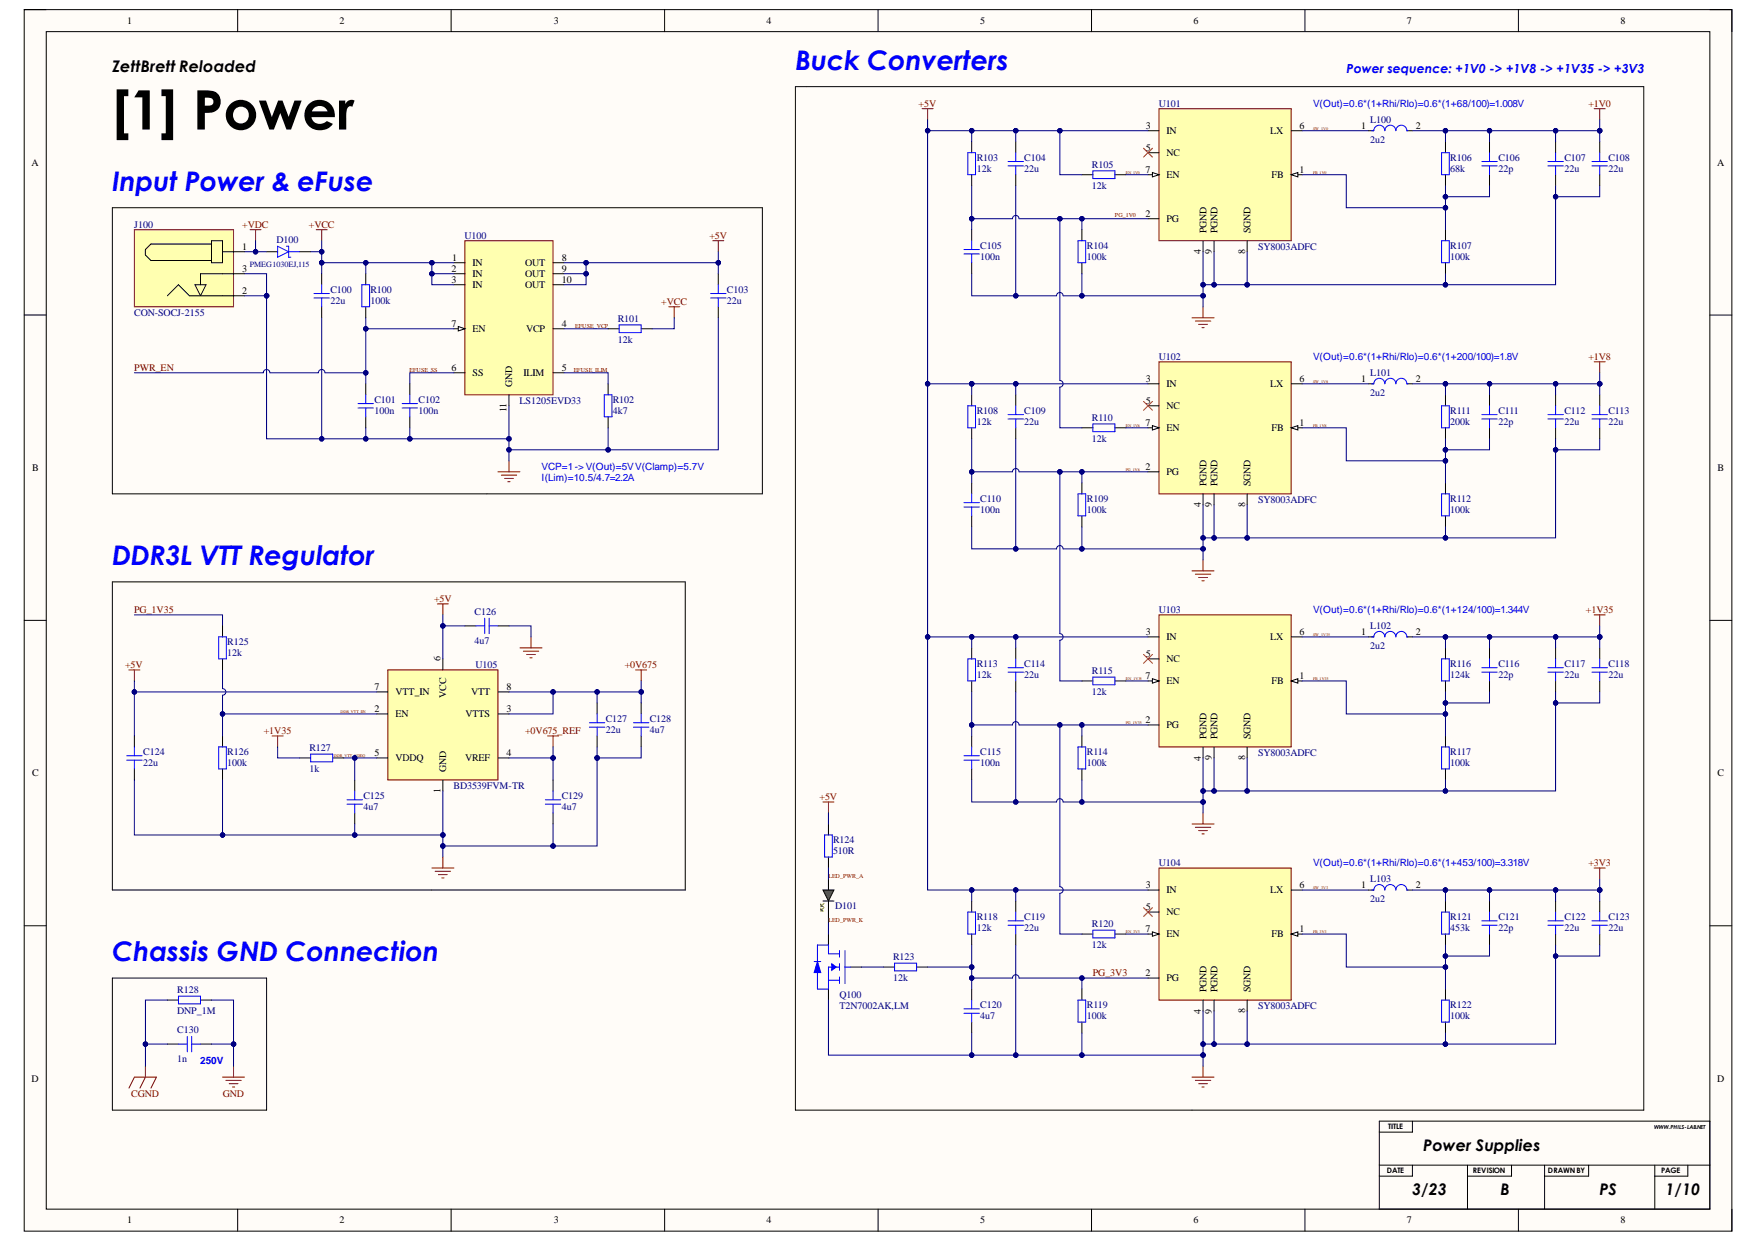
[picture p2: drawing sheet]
<svg xmlns="http://www.w3.org/2000/svg" width="297mm" height="210mm" viewBox="0 0 297 210" stroke-linecap="round" stroke-linejoin="round" font-family="sans-serif">
<defs><g id="words">
<text font-size="9.2" x="18.9" y="21.9">[1] Power</text>
<g font-size="4.6" fill="#00f">
<text x="134.4" y="11.7">Buck Converters</text>
<text x="18.9" y="32.2">Input Power &amp; eFuse</text>
<text x="18.9" y="95.4">DDR3L VTT Regulator</text>
<text x="18.9" y="162.4">Chassis GND Connection</text>
</g>
<g font-size="2.7">
<text x="18.9" y="12.2">ZettBrett Reloaded</text>
<text x="240.5" y="194.5">Power Supplies</text>
<text x="238.6" y="201.9">3/23</text>
<text x="253.5" y="201.9">B</text>
<text x="270.3" y="201.9">PS</text>
<text x="281.4" y="201.9">1/10</text>
</g>
<text font-size="2.1" fill="#00f" x="227.5" y="12.3">Power sequence: +1V0 -&gt; +1V8 -&gt; +1V35 -&gt; +3V3</text>
<g font-size="1.7">
<text x="21.5" y="4.1">1</text>
<text x="57.3" y="4.1">2</text>
<text x="93.6" y="4.1">3</text>
<text x="129.5" y="4.1">4</text>
<text x="165.6" y="4.1">5</text>
<text x="201.7" y="4.1">6</text>
<text x="237.7" y="4.1">7</text>
<text x="273.8" y="4.1">8</text>
<text x="193.6" y="21.7">3</text>
<text x="197.1" y="22.7">IN</text>
<text x="214.6" y="22.7">LX</text>
<text x="219.6" y="21.7">6</text>
<text x="230" y="21.7">1</text>
<text x="239.2" y="21.7">2</text>
<text x="5.3" y="28">A</text>
<text x="193.5" y="29.2">7</text>
<text x="193.6" y="25.4">5</text>
<text x="197.1" y="26.4">NC</text>
<text x="219.6" y="29.2">1</text>
<text x="290.1" y="28">A</text>
<text x="197.1" y="30.1">EN</text>
<text x="214.8" y="30.1">FB</text>
<text x="193.5" y="36.6">2</text>
<text x="197.1" y="37.5">PG</text>
<text x="203.9" y="39.4" transform="rotate(-90 203.9 39.4)">PGND</text>
<text x="205.7" y="39.4" transform="rotate(-90 205.7 39.4)">PGND</text>
<text x="211.3" y="39.4" transform="rotate(-90 211.3 39.4)">SGND</text>
<text x="40.9" y="42.2">1</text>
<text x="40.9" y="45.9">3</text>
<text x="76.3" y="45.9">2</text>
<text x="76.3" y="47.8">3</text>
<text x="76.4" y="44">1</text>
<text x="79.8" y="45">IN</text>
<text x="79.8" y="46.8">IN</text>
<text x="88.7" y="45">OUT</text>
<text x="88.7" y="46.8">OUT</text>
<text x="94.9" y="44">8</text>
<text x="94.9" y="45.9">9</text>
<text x="94.9" y="47.8">10</text>
<text x="202.9" y="42.9" transform="rotate(-90 202.9 42.9)">4</text>
<text x="204.8" y="42.9" transform="rotate(-90 204.8 42.9)">9</text>
<text x="210.4" y="42.9" transform="rotate(-90 210.4 42.9)">8</text>
<text x="40.9" y="49.6">2</text>
<text x="79.8" y="48.7">IN</text>
<text x="88.7" y="48.7">OUT</text>
<text x="76.3" y="55.2">7</text>
<text x="79.8" y="56.1">EN</text>
<text x="88.9" y="56.1">VCP</text>
<text x="94.9" y="55.2">4</text>
<text x="76.3" y="62.6">6</text>
<text x="79.8" y="63.6">SS</text>
<text x="86.5" y="65.4" transform="rotate(-90 86.5 65.4)">GND</text>
<text x="88.5" y="63.6">ILIM</text>
<text x="94.9" y="62.6">5</text>
<text x="193.6" y="64.5">3</text>
<text x="197.1" y="65.4">IN</text>
<text x="214.6" y="65.4">LX</text>
<text x="219.6" y="64.5">6</text>
<text x="230" y="64.5">1</text>
<text x="239.2" y="64.5">2</text>
<text x="85.6" y="69.6" transform="rotate(-90 85.6 69.6)">11</text>
<text x="193.5" y="71.9">7</text>
<text x="193.6" y="68.2">5</text>
<text x="197.1" y="69.1">NC</text>
<text x="219.6" y="71.9">1</text>
<text x="197.1" y="72.9">EN</text>
<text x="214.8" y="72.9">FB</text>
<text x="5.4" y="79.6">B</text>
<text x="193.5" y="79.4">2</text>
<text x="197.1" y="80.3">PG</text>
<text x="203.9" y="82.1" transform="rotate(-90 203.9 82.1)">PGND</text>
<text x="205.7" y="82.1" transform="rotate(-90 205.7 82.1)">PGND</text>
<text x="211.3" y="82.1" transform="rotate(-90 211.3 82.1)">SGND</text>
<text x="290.2" y="79.6">B</text>
<text x="202.9" y="85.7" transform="rotate(-90 202.9 85.7)">4</text>
<text x="204.8" y="85.7" transform="rotate(-90 204.8 85.7)">9</text>
<text x="210.4" y="85.7" transform="rotate(-90 210.4 85.7)">8</text>
<text x="193.6" y="107.2">3</text>
<text x="219.6" y="107.2">6</text>
<text x="230" y="107.2">1</text>
<text x="239.2" y="107.2">2</text>
<text x="74.4" y="111.7" transform="rotate(-90 74.4 111.7)">6</text>
<text x="193.6" y="111">5</text>
<text x="197.1" y="108.2">IN</text>
<text x="197.1" y="111.9">NC</text>
<text x="214.6" y="108.2">LX</text>
<text x="63.3" y="116.5">7</text>
<text x="66.8" y="117.5">VTT_IN</text>
<text x="75.4" y="117.9" transform="rotate(-90 75.4 117.9)">VCC</text>
<text x="79.6" y="117.5">VTT</text>
<text x="85.6" y="116.5">8</text>
<text x="193.5" y="114.7">7</text>
<text x="197.1" y="115.6">EN</text>
<text x="214.8" y="115.6">FB</text>
<text x="219.6" y="114.7">1</text>
<text x="63.3" y="120.3">2</text>
<text x="66.8" y="121.2">EN</text>
<text x="78.7" y="121.2">VTTS</text>
<text x="85.6" y="120.3">3</text>
<text x="193.5" y="122.1">2</text>
<text x="197.1" y="123.1">PG</text>
<text x="203.9" y="124.9" transform="rotate(-90 203.9 124.9)">PGND</text>
<text x="205.7" y="124.9" transform="rotate(-90 205.7 124.9)">PGND</text>
<text x="211.3" y="124.9" transform="rotate(-90 211.3 124.9)">SGND</text>
<text x="5.4" y="131.2">C</text>
<text x="63.3" y="127.7">5</text>
<text x="66.8" y="128.6">VDDQ</text>
<text x="75.4" y="130.5" transform="rotate(-90 75.4 130.5)">GND</text>
<text x="78.6" y="128.6">VREF</text>
<text x="85.6" y="127.7">4</text>
<text x="202.9" y="128.5" transform="rotate(-90 202.9 128.5)">4</text>
<text x="204.8" y="128.5" transform="rotate(-90 204.8 128.5)">9</text>
<text x="210.4" y="128.5" transform="rotate(-90 210.4 128.5)">8</text>
<text x="290.2" y="131.2">C</text>
<text x="74.4" y="134" transform="rotate(-90 74.4 134)">1</text>
<text x="193.6" y="150">3</text>
<text x="193.6" y="153.7">5</text>
<text x="197.1" y="150.9">IN</text>
<text x="197.1" y="154.7">NC</text>
<text x="214.6" y="150.9">LX</text>
<text x="219.6" y="150">6</text>
<text x="230" y="150">1</text>
<text x="239.2" y="150">2</text>
<text x="193.5" y="157.4">7</text>
<text x="197.1" y="158.4">EN</text>
<text x="214.8" y="158.4">FB</text>
<text x="219.6" y="157.4">1</text>
<text x="193.5" y="164.9">2</text>
<text x="197.1" y="165.8">PG</text>
<text x="203.9" y="167.7" transform="rotate(-90 203.9 167.7)">PGND</text>
<text x="205.7" y="167.7" transform="rotate(-90 205.7 167.7)">PGND</text>
<text x="211.3" y="167.7" transform="rotate(-90 211.3 167.7)">SGND</text>
<text x="202.9" y="171.3" transform="rotate(-90 202.9 171.3)">4</text>
<text x="204.8" y="171.3" transform="rotate(-90 204.8 171.3)">9</text>
<text x="210.4" y="171.2" transform="rotate(-90 210.4 171.2)">8</text>
<text x="5.3" y="182.8">D</text>
<text x="290.1" y="182.8">D</text>
<text x="21.5" y="206.7">1</text>
<text x="57.3" y="206.7">2</text>
<text x="93.6" y="206.7">3</text>
<text x="129.5" y="206.7">4</text>
<text x="165.6" y="206.7">5</text>
<text x="201.7" y="206.7">6</text>
<text x="237.7" y="206.7">7</text>
<text x="273.8" y="206.7">8</text>
</g>
<g font-size="1.7" fill="#800000">
<text x="155.2" y="18">+5V</text>
<text x="268.4" y="18">+1V0</text>
<text x="40.9" y="38.5">+VDC</text>
<text x="52.2" y="38.5">+VCC</text>
<text x="119.9" y="40.3">+5V</text>
<text x="111.7" y="51.5">+VCC</text>
<text x="22.7" y="62.6">PWR_EN</text>
<text x="268.4" y="60.8">+1V8</text>
<text x="73.3" y="101.7">+5V</text>
<text x="22.7" y="103.5">PG_1V35</text>
<text x="268" y="103.5">+1V35</text>
<text x="21.1" y="112.8">+5V</text>
<text x="105.6" y="112.8">+0V675</text>
<text x="44.6" y="124">+1V35</text>
<text x="88.7" y="124">+0V675_REF</text>
<text x="138.5" y="135.1">+5V</text>
<text x="268.4" y="146.3">+3V3</text>
<text x="184.7" y="164.9">PG_3V3</text>
<text x="22.2" y="185.3">CGND</text>
<text x="37.6" y="185.3">GND</text>
</g>
<g font-size="1.7" fill="#000080">
<text x="195.8" y="18">U101</text>
<text x="231.5" y="20.8">L100</text>
<text x="165" y="27.1">R103</text>
<text x="165" y="29">12k</text>
<text x="173.1" y="27.1">C104</text>
<text x="173.1" y="29">22u</text>
<text x="184.5" y="28.3">R105</text>
<text x="231.5" y="24.1">2u2</text>
<text x="245" y="27.1">R106</text>
<text x="245" y="29">68k</text>
<text x="253.2" y="27.1">C106</text>
<text x="253.2" y="29">22p</text>
<text x="264.3" y="27.1">C107</text>
<text x="264.3" y="29">22u</text>
<text x="271.8" y="27.1">C108</text>
<text x="271.8" y="29">22u</text>
<text x="184.5" y="31.9">12k</text>
<text x="22.7" y="38.5">J100</text>
<text x="46.7" y="41.1">D100</text>
<text x="78.5" y="40.3">U100</text>
<text x="165.6" y="42">C105</text>
<text x="165.6" y="43.9">100n</text>
<text x="183.6" y="42">R104</text>
<text x="183.6" y="43.9">100k</text>
<text x="212.6" y="42.2">SY8003ADFC</text>
<text x="245" y="42">R107</text>
<text x="245" y="43.9">100k</text>
<text x="22.7" y="53.3">CON-SOCJ-2155</text>
<text x="55.8" y="49.4">C100</text>
<text x="55.8" y="51.3">22u</text>
<text x="62.6" y="49.4">R100</text>
<text x="62.6" y="51.3">100k</text>
<text x="122.8" y="49.4">C103</text>
<text x="122.8" y="51.3">22u</text>
<text x="104.4" y="54.3">R101</text>
<text x="104.4" y="57.9">12k</text>
<text x="195.8" y="60.8">U102</text>
<text x="231.5" y="63.6">L101</text>
<text x="63.3" y="68">C101</text>
<text x="63.3" y="69.9">100n</text>
<text x="70.7" y="68">C102</text>
<text x="70.7" y="69.9">100n</text>
<text x="87.8" y="68.2">LS1205EVD33</text>
<text x="103.5" y="68">R102</text>
<text x="103.5" y="69.9">4k7</text>
<text x="165" y="69.9">R108</text>
<text x="165" y="71.8">12k</text>
<text x="173.1" y="69.9">C109</text>
<text x="173.1" y="71.8">22u</text>
<text x="184.5" y="71.1">R110</text>
<text x="231.5" y="66.9">2u2</text>
<text x="245" y="69.9">R111</text>
<text x="245" y="71.8">200k</text>
<text x="253.2" y="69.9">C111</text>
<text x="253.2" y="71.8">22p</text>
<text x="264.3" y="69.9">C112</text>
<text x="264.3" y="71.8">22u</text>
<text x="271.8" y="69.9">C113</text>
<text x="271.8" y="71.8">22u</text>
<text x="184.5" y="74.6">12k</text>
<text x="165.6" y="84.8">C110</text>
<text x="165.6" y="86.6">100n</text>
<text x="183.6" y="84.8">R109</text>
<text x="183.6" y="86.6">100k</text>
<text x="212.6" y="84.9">SY8003ADFC</text>
<text x="245" y="84.8">R112</text>
<text x="245" y="86.6">100k</text>
<text x="80.2" y="103.9">C126</text>
<text x="195.8" y="103.5">U103</text>
<text x="231.5" y="106.3">L102</text>
<text x="38.4" y="108.9">R125</text>
<text x="38.4" y="110.8">12k</text>
<text x="80.2" y="108.8">4u7</text>
<text x="80.4" y="112.8">U105</text>
<text x="165" y="112.7">R113</text>
<text x="173.1" y="112.7">C114</text>
<text x="184.5" y="113.8">R115</text>
<text x="231.5" y="109.7">2u2</text>
<text x="245" y="112.7">R116</text>
<text x="253.2" y="112.7">C116</text>
<text x="264.3" y="112.7">C117</text>
<text x="271.8" y="112.7">C118</text>
<text x="165" y="114.5">12k</text>
<text x="173.1" y="114.5">22u</text>
<text x="184.5" y="117.4">12k</text>
<text x="245" y="114.5">124k</text>
<text x="253.2" y="114.5">22p</text>
<text x="264.3" y="114.5">22u</text>
<text x="271.8" y="114.5">22u</text>
<text x="102.3" y="122">C127</text>
<text x="102.3" y="123.8">22u</text>
<text x="109.8" y="122">C128</text>
<text x="109.8" y="123.8">4u7</text>
<text x="24.2" y="127.5">C124</text>
<text x="24.2" y="129.4">22u</text>
<text x="38.4" y="127.5">R126</text>
<text x="38.4" y="129.4">100k</text>
<text x="52.3" y="126.9">R127</text>
<text x="52.3" y="130.4">1k</text>
<text x="165.6" y="127.5">C115</text>
<text x="165.6" y="129.4">100n</text>
<text x="183.6" y="127.5">R114</text>
<text x="183.6" y="129.4">100k</text>
<text x="212.6" y="127.7">SY8003ADFC</text>
<text x="245" y="127.5">R117</text>
<text x="245" y="129.4">100k</text>
<text x="61.4" y="135">C125</text>
<text x="61.4" y="136.8">4u7</text>
<text x="76.6" y="133.3">BD3539FVM-TR</text>
<text x="94.9" y="135">C129</text>
<text x="94.9" y="136.8">4u7</text>
<text x="140.8" y="142.4">R124</text>
<text x="140.8" y="144.3">510R</text>
<text x="195.8" y="146.3">U104</text>
<text x="231.5" y="149.1">L103</text>
<text x="141.1" y="153.6">D101</text>
<text x="165" y="155.4">R118</text>
<text x="173.1" y="155.4">C119</text>
<text x="231.5" y="152.5">2u2</text>
<text x="245" y="155.4">R121</text>
<text x="253.2" y="155.4">C121</text>
<text x="264.3" y="155.4">C122</text>
<text x="271.8" y="155.4">C123</text>
<text x="165" y="157.3">12k</text>
<text x="173.1" y="157.3">22u</text>
<text x="184.5" y="156.6">R120</text>
<text x="184.5" y="160.2">12k</text>
<text x="245" y="157.3">453k</text>
<text x="253.2" y="157.3">22p</text>
<text x="264.3" y="157.3">22u</text>
<text x="271.8" y="157.3">22u</text>
<text x="29.9" y="167.8">R128</text>
<text x="150.9" y="162.2">R123</text>
<text x="150.9" y="165.7">12k</text>
<text x="29.9" y="171.3">DNP_1M</text>
<text x="141.9" y="168.6">Q100</text>
<text x="141.9" y="170.5">T2N7002AK,LM</text>
<text x="165.6" y="170.3">C120</text>
<text x="165.6" y="172.2">4u7</text>
<text x="183.6" y="170.3">R119</text>
<text x="183.6" y="172.2">100k</text>
<text x="212.6" y="170.5">SY8003ADFC</text>
<text x="245" y="170.3">R122</text>
<text x="245" y="172.2">100k</text>
<text x="29.9" y="174.6">C130</text>
<text x="29.9" y="179.4">1n</text>
</g>
<g font-size="1.7" fill="#00f">
<text x="221.9" y="18">V(Out)=0.6*(1+Rhi/Rlo)=0.6*(1+68/100)=1.008V</text>
<text x="221.9" y="60.8">V(Out)=0.6*(1+Rhi/Rlo)=0.6*(1+200/100)=1.8V</text>
<text x="91.5" y="81.2">I(Lim)=10.5/4.7=2.2A</text>
<text x="91.5" y="79.4">VCP=1-&gt;V(Out)=5VV(Clamp)=5.7V</text>
<text x="221.9" y="103.5">V(Out)=0.6*(1+Rhi/Rlo)=0.6*(1+124/100)=1.344V</text>
<text x="221.9" y="146.3">V(Out)=0.6*(1+Rhi/Rlo)=0.6*(1+453/100)=3.318V</text>
<text x="33.8" y="179.8">250V</text>
</g>
<text font-size="1.4" fill="#000080" x="42.2" y="45">PMEG1030EJ,115</text>
<g font-size="1.3">
<text x="234.6" y="190.8">TITLE</text>
<text x="234.3" y="198.3">DATE</text>
<text x="248.9" y="198.3">REVISION</text>
<text x="261.5" y="198.3">DRAWNBY</text>
<text x="280.7" y="198.3">PAGE</text>
</g>
<g font-size="1" fill="#800000">
<text x="188.4" y="36.7">PG_1V0</text>
<text x="97.2" y="55.4">EFUSE_VCP</text>
<text x="69.2" y="62.8">EFUSE_SS</text>
<text x="96.9" y="62.8">EFUSE_ILIM</text>
<text x="140" y="148.3">LED_PWR_A</text>
<text x="140" y="155.8">LED_PWR_K</text>
</g>
<text font-size=".9" x="279.5" y="190.7">WWW.PHILS-LAB.NET</text>
<g font-size=".7" fill="#800000">
<text x="221.9" y="21.9">SW_1V0</text>
<text x="190.2" y="29.3">EN_1V0</text>
<text x="221.9" y="29.3">FB_1V0</text>
<text x="221.9" y="64.7">SW_1V8</text>
<text x="190.2" y="72.1">EN_1V8</text>
<text x="221.9" y="72.1">FB_1V8</text>
<text x="190.2" y="79.6">PG_1V8</text>
<text x="221.9" y="107.5">SW_1V35</text>
<text x="190.2" y="114.9">EN_1V35</text>
<text x="221.9" y="114.9">FB_1V35</text>
<text x="57.5" y="120.5">DDR_VTT_EN</text>
<text x="190.2" y="122.4">PG_1V35</text>
<text x="56.4" y="128">DDR_VTT_VDDQ</text>
<text x="221.9" y="150.3">SW_3V3</text>
<text x="190.2" y="157.7">EN_3V3</text>
<text x="221.9" y="157.7">FB_3V3</text>
</g>
</g></defs>
<path d="M4.1 1.6h288.5v206.5h-288.5z" fill-rule="evenodd" fill="#fffcf8"/>
<path d="M4.1 1.6h288.5v206.5h-288.5z" fill="none" stroke="#000" stroke-width=".17"/>
<path d="M7.8 5.3h281.1v199.1h-281.1z" fill-rule="evenodd" fill="#fffcf8"/>
<g fill="none" stroke="#000" stroke-width=".17">
<path d="M4.1 1.6h3.7M7.8 5.3h281.1v199.1h-281.1zM40.2 1.6v3.7M76.2 1.6v3.7M112.3 1.6v3.7M148.4 1.6v3.7M184.4 1.6v3.7M220.5 1.6v3.7M256.6 1.6v3.7M288.9 1.6h3.7v3.7M4.1 53.2h3.7M288.9 53.2h3.7"/>
<path d="M4.1 104.8h3.7M288.9 104.8h3.7M4.1 156.5h3.7M288.9 156.5h3.7M40.2 204.4v3.7M76.2 204.4v3.7M112.3 204.4v3.7M148.4 204.4v3.7M184.4 204.4v3.7M220.5 204.4v3.7M256.6 204.4v3.7M292.6 204.4v3.7"/>
</g>
<path d="M195.8 18.4h22.4v22.3h-22.4z" fill-rule="evenodd" fill="#ffffb0"/>
<path d="M195.8 18.4h22.4v22.3h-22.4z" fill="none" stroke="#800000" stroke-width=".17"/>
<path d="M218.2 29.5h1.8" fill="none" stroke="#000" stroke-width=".17"/>
<path d="M218.2 29.5l1.1-.3v.7z" fill="#f8fcff"/>
<path d="M194 37h1.8M194 22.1h1.8M194 25.8h1.8M194 29.5h1.8M218.2 29.5l1.1-.3v.7zM218.2 22.1h1.8M203.3 40.7v1.8" fill="none" stroke="#000" stroke-width=".17"/>
<path d="M194.7 29.2l1.1 .3-1.1 .4z" fill="#f8fcff"/>
<g fill="none" stroke="#000" stroke-width=".17">
<path d="M164.2 23.9v1.9M164.2 29.5v1.9M171.6 23.9v1.9M171.6 29.5v1.9M182.8 29.5h1.9M188.4 29.5h1.8M194.7 29.2l1.1 .3-1.1 .4zM231.2 22.1h.9M237.7 22.1h.9M244.2 24v1.8M244.2 29.5v1.9M244.2 38.8v1.9"/>
<path d="M251.7 24v1.8M251.7 29.5v1.9M262.8 24v1.8M262.8 29.5v1.9M270.3 24v1.8M270.3 29.5v1.9M205.1 40.7v1.8M210.7 40.7v1.8M244.2 44.4v1.9"/>
</g>
<path d="M155.8 18.4h1.9M156.7 18.4v1.8M269.4 18.4h1.8M270.3 18.4v1.8M201.4 53.7h3.7M202 54.3h2.6M202.5 54.8h1.5M203.1 55.4h.4M203.3 51.8v1.9M269.4 146.7h1.8M270.3 146.7v1.9" fill="none" stroke="#800000" stroke-width=".17"/>
<g fill="none" stroke="#00f" stroke-width=".17">
<path d="M163.5 25.8h1.3v3.7h-1.3zM170.3 28h2.6M170.3 27.3h2.6M171.6 25.8v1.5M171.6 28v1.5M184.7 28.9h3.7v1.3h-3.7zM231.8 22.1h.3a.93 .93 0 0 1 1-.9 .93 .93 0 0 1 .9 .9 .93 .93 0 0 1 .9-.9 .93 .93 0 0 1 .9 .9 .93 .93 0 0 1 1-.9 .93 .93 0 0 1 .9 .9h.2M243.6 25.8h1.3v3.7h-1.3zM250.4 28h2.6M250.4 27.3h2.6M251.7 25.8v1.5M251.7 28v1.5"/>
<path d="M261.5 28h2.7M261.5 27.3h2.7M262.8 25.8v1.5M262.8 28v1.5M269 28h2.6M269 27.3h2.6M270.3 25.8v1.5M270.3 28v1.5M243.6 40.7h1.3v3.7h-1.3z"/>
</g>
<path d="M193.2 25.1l1.5 1.4M194.7 25.1l-1.5 1.4" fill="none" stroke="#f00" stroke-width=".17"/>
<path d="M195.8 61.1h22.4v22.4h-22.4z" fill-rule="evenodd" fill="#ffffb0"/>
<path d="M195.8 61.1h22.4v22.4h-22.4z" fill="none" stroke="#800000" stroke-width=".17"/>
<path d="M218.2 72.3h1.8" fill="none" stroke="#000" stroke-width=".17"/>
<path d="M218.2 72.3l1.1-.4v.8z" fill="#f8fcff"/>
<path d="M194 79.7h1.8M194 64.9h1.8M194 68.6h1.8M194 72.3h1.8M218.2 72.3l1.1-.4v.8zM218.2 64.9h1.8M203.3 83.5v1.8" fill="none" stroke="#000" stroke-width=".17"/>
<path d="M194.7 71.9l1.1 .4-1.1 .4z" fill="#f8fcff"/>
<g fill="none" stroke="#000" stroke-width=".17">
<path d="M164.2 38.8v1.9M164.2 44.4v1.9M164.2 66.7v1.9M164.2 72.3v1.9M171.6 66.7v1.9M171.6 72.3v1.9M182.8 72.3h1.9M188.4 72.3h1.8M194.7 71.9l1.1 .4-1.1 .4zM231.2 64.9h.9M237.7 64.9h.9M244.2 66.7v1.9"/>
<path d="M244.2 72.3v1.9M251.7 66.7v1.9M251.7 72.3v1.9M262.8 66.7v1.9M262.8 72.3v1.9M270.3 66.7v1.9M270.3 72.3v1.9M164.2 81.6v1.9M164.2 87.2v1.8M205.1 83.5v1.8M210.7 83.5v1.8M244.2 81.6v1.9"/>
<path d="M244.2 87.2v1.8"/>
</g>
<path d="M201.4 96.5h3.7M202 97h2.6M202.5 97.6h1.5M203.1 98.2h.4M203.3 94.6v1.9" fill="none" stroke="#800000" stroke-width=".17"/>
<g fill="none" stroke="#00f" stroke-width=".17">
<path d="M162.9 42.9h2.6M162.9 42.2h2.6M164.2 40.7v1.5M164.2 42.9v1.5M163.5 68.6h1.3v3.7h-1.3zM170.3 70.8h2.6M170.3 70.1h2.6M171.6 68.6v1.5M171.6 70.8v1.5M184.7 71.7h3.7v1.3h-3.7zM231.8 64.9h.3a.93 .93 0 0 1 1-1 .93 .93 0 0 1 .9 1 .93 .93 0 0 1 .9-1 .93 .93 0 0 1 .9 1 .93 .93 0 0 1 1-1 .93 .93 0 0 1 .9 1h.2M243.6 68.6h1.3v3.7h-1.3z"/>
<path d="M250.4 70.8h2.6M250.4 70.1h2.6M251.7 68.6v1.5M251.7 70.8v1.5M261.5 70.8h2.7M261.5 70.1h2.7M262.8 68.6v1.5M262.8 70.8v1.5M269 70.8h2.6M269 70.1h2.6M270.3 68.6v1.5M270.3 70.8v1.5"/>
<path d="M162.9 85.7h2.6M162.9 84.9h2.6M164.2 83.5v1.4M164.2 85.7v1.5M243.6 83.5h1.3v3.7h-1.3z"/>
</g>
<path d="M193.2 67.8l1.5 1.5M194.7 67.8l-1.5 1.5" fill="none" stroke="#f00" stroke-width=".17"/>
<path d="M195.8 103.9h22.4v22.3h-22.4z" fill-rule="evenodd" fill="#ffffb0"/>
<path d="M195.8 103.9h22.4v22.3h-22.4z" fill="none" stroke="#800000" stroke-width=".17"/>
<path d="M218.2 115.1h1.8" fill="none" stroke="#000" stroke-width=".17"/>
<path d="M218.2 115.1l1.1-.4v.8z" fill="#f8fcff"/>
<path d="M194 107.6h1.8M194 111.4h1.8M194 115.1h1.8M218.2 115.1l1.1-.4v.8zM218.2 107.6h1.8M194 122.5h1.8M203.3 126.2v1.9" fill="none" stroke="#000" stroke-width=".17"/>
<path d="M194.7 114.7l1.1 .4-1.1 .4z" fill="#f8fcff"/>
<g fill="none" stroke="#000" stroke-width=".17">
<path d="M164.2 109.5v1.9M164.2 115.1v1.8M171.6 109.5v1.9M171.6 115.1v1.8M182.8 115.1h1.9M188.4 115.1h1.8M194.7 114.7l1.1 .4-1.1 .4zM231.2 107.6h.9M237.7 107.6h.9M244.2 109.5v1.9M244.2 115.1v1.8M251.7 109.5v1.9"/>
<path d="M251.7 115.1v1.8M262.8 109.5v1.9M262.8 115.1v1.8M270.3 109.5v1.9M270.3 115.1v1.8M164.2 124.4v1.8M164.2 130v1.8M205.1 126.2v1.9M210.7 126.2v1.9M244.2 124.4v1.8M244.2 130v1.8"/>
</g>
<path d="M201.4 139.3h3.7M202 139.8h2.6M203.3 137.4v1.9M202.5 140.4h1.5M203.1 140.9h.4" fill="none" stroke="#800000" stroke-width=".17"/>
<g fill="none" stroke="#00f" stroke-width=".17">
<path d="M163.5 111.4h1.3v3.7h-1.3zM170.3 113.6h2.6M170.3 112.8h2.6M171.6 111.4v1.4M171.6 113.6v1.5M184.7 114.4h3.7v1.3h-3.7zM231.8 107.6h.3a.93 .93 0 0 1 1-.9 .93 .93 0 0 1 .9 .9 .93 .93 0 0 1 .9-.9 .93 .93 0 0 1 .9 .9 .93 .93 0 0 1 1-.9 .93 .93 0 0 1 .9 .9h.2M243.6 111.4h1.3v3.7h-1.3zM250.4 113.6h2.6M250.4 112.8h2.6M251.7 111.4v1.4M251.7 113.6v1.5"/>
<path d="M261.5 113.6h2.7M261.5 112.8h2.7M262.8 111.4v1.4M262.8 113.6v1.5M269 113.6h2.6M269 112.8h2.6M270.3 111.4v1.4M270.3 113.6v1.5M162.9 128.5h2.6M162.9 127.7h2.6M164.2 126.2v1.5M164.2 128.5v1.5"/>
<path d="M243.6 126.2h1.3v3.8h-1.3z"/>
</g>
<path d="M193.2 110.6l1.5 1.5M194.7 110.6l-1.5 1.5" fill="none" stroke="#f00" stroke-width=".17"/>
<path d="M195.8 146.7h22.4v22.3h-22.4z" fill-rule="evenodd" fill="#ffffb0"/>
<path d="M195.8 146.7h22.4v22.3h-22.4z" fill="none" stroke="#800000" stroke-width=".17"/>
<path d="M218.2 157.9h1.8" fill="none" stroke="#000" stroke-width=".17"/>
<path d="M218.2 157.9l1.1-.4v.7z" fill="#f8fcff"/>
<path d="M194 150.4h1.8M194 154.1h1.8M194 157.9h1.8M218.2 157.9l1.1-.4v.7zM218.2 150.4h1.8M194 165.3h1.8M203.3 169v1.9" fill="none" stroke="#000" stroke-width=".17"/>
<path d="M194.7 157.5l1.1 .4-1.1 .3z" fill="#f8fcff"/>
<g fill="none" stroke="#000" stroke-width=".17">
<path d="M182.8 38.8v1.9M182.8 44.4v1.9M182.8 81.6v1.9M182.8 87.2v1.8M182.8 124.4v1.8M182.8 130v1.8M139 152.3h1.9M140 148.6v1.8M140 152.3v1.8M164.2 152.3v1.8M164.2 157.9v1.8M171.6 152.3v1.8"/>
<path d="M171.6 157.9v1.8M182.8 157.9h1.9M188.4 157.9h1.8M194.7 157.5l1.1 .4-1.1 .3zM231.2 150.4h.9M237.7 150.4h.9M244.2 152.3v1.8M244.2 157.9v1.8M251.7 152.3v1.8M251.7 157.9v1.8M262.8 152.3v1.8M262.8 157.9v1.8"/>
<path d="M270.3 152.3v1.8M270.3 157.9v1.8M182.8 167.2v1.8M182.8 172.7v1.9M205.1 169v1.9M210.7 169v1.9M244.2 167.2v1.8M244.2 172.7v1.9"/>
</g>
<path d="M269.4 61.1h1.8M270.3 61.1v1.9M269.4 103.9h1.8M270.3 103.9v1.9M201.4 182h3.7M202 182.6h2.6M202.5 183.1h1.5M203.1 183.7h.4M203.3 180.2v1.8" fill="none" stroke="#800000" stroke-width=".17"/>
<g fill="none" stroke="#00f" stroke-width=".17">
<path d="M182.1 40.7h1.3v3.7h-1.3zM182.1 83.5h1.3v3.7h-1.3zM182.1 126.2h1.3v3.8h-1.3zM163.5 154.1h1.3v3.8h-1.3zM170.3 156.4h2.6M170.3 155.6h2.6M171.6 154.1v1.5M171.6 156.4v1.5M184.7 157.2h3.7v1.3h-3.7zM231.8 150.4h.3a.93 .93 0 0 1 1-.9 .93 .93 0 0 1 .9 .9 .93 .93 0 0 1 .9-.9 .93 .93 0 0 1 .9 .9 .93 .93 0 0 1 1-.9 .93 .93 0 0 1 .9 .9h.2M243.6 154.1h1.3v3.8h-1.3zM250.4 156.4h2.6"/>
<path d="M250.4 155.6h2.6M251.7 154.1v1.5M251.7 156.4v1.5M261.5 156.4h2.7M261.5 155.6h2.7M262.8 154.1v1.5M262.8 156.4v1.5M269 156.4h2.6M269 155.6h2.6M270.3 154.1v1.5M270.3 156.4v1.5M182.1 169h1.3v3.7h-1.3z"/>
<path d="M243.6 169h1.3v3.7h-1.3z"/>
</g>
<path d="M193.2 153.4l1.5 1.5M194.7 153.4l-1.5 1.5" fill="none" stroke="#f00" stroke-width=".17"/>
<path d="M139 150.4h1.9l-.9 1.9z" fill-rule="evenodd" fill="#0f0"/>
<path d="M139 150.4h1.9l-.9 1.9zM140 154.1v1.9" fill="none" stroke="#000" stroke-width=".17"/>
<path d="M138.7 152.8l.3 .4h-.3z" fill="#0f0"/>
<path d="M138.7 152.8l.3 .4h-.3zM139.2 152.6l-.3 .4" fill="none" stroke="#0f0" stroke-width=".17"/>
<path d="M138.7 153.6l.3 .4h-.3z" fill="#0f0"/>
<path d="M138.7 153.6l.3 .4h-.3zM139.2 153.4l-.3 .4" fill="none" stroke="#0f0" stroke-width=".17"/>
<path d="M139 135.5h1.9M140 135.5v1.9" fill="none" stroke="#800000" stroke-width=".17"/>
<path d="M140 139.3v1.8M140 144.8v1.9M140 157.9v1.8M140 167.2v1.8M143.7 163.4h1.9" fill="none" stroke="#000" stroke-width=".17"/>
<path d="M139.3 141.1h1.3v3.7h-1.3zM138.1 165.3v1.9h1.9v-1.5h1.8M140 163.4h1.8M141.8 161.2h-1.8v-1.5h-1.9v1.9M141.8 160.6v1.2M141.8 162.9v1.1M141.8 165.1v1.1M142.8 163.4h.9M142.8 160.6v5.6" fill="none" stroke="#00f" stroke-width=".17"/>
<path d="M138.1 162.5l.6 1.9h-1.1z" fill-rule="evenodd" fill="#00f"/>
<path d="M138.1 162.5l.6 1.9h-1.1zM138.1 161.6v.9M138.1 164.4v.9" fill="none" stroke="#00f" stroke-width=".17"/>
<path d="M140.5 162.9l.8 .5-.8 .6z" fill="#00f"/>
<path d="M137.6 162.5h1.1M140 163.4v2.3M140.5 162.9l.8 .5-.8 .6z" fill="none" stroke="#00f" stroke-width=".17"/>
<path d="M65.5 113.2h18.6v18.6h-18.6z" fill-rule="evenodd" fill="#ffffb0"/>
<g fill="none" stroke="#800000" stroke-width=".17">
<path d="M21.8 113.2h1.8M22.7 113.2v1.9M65.5 113.2h18.6v18.6h-18.6zM73.9 102.1h1.9M74.8 102.1v1.8M87.9 109.5h3.7M88.4 110.1h2.6M89 110.6h1.5M89.5 111.2h.4M89.7 107.6v1.9M107.4 113.2h1.9M108.3 113.2v1.9"/>
<path d="M46 124.4h1.8M46.9 124.4v1.8M92.5 124.4h1.9M93.4 124.4v1.8M73 146.7h3.7M73.5 147.3h2.6M74.1 147.8h1.5M74.6 148.4h.4M74.8 144.8v1.9"/>
</g>
<g fill="none" stroke="#000" stroke-width=".17">
<path d="M134.4 14.6h143.3v173h-143.3zM19 98.3h96.8v52.1h-96.8zM63.7 116.9h1.8M74.8 111.4v1.8M78.6 105.8h1.8M84.1 116.9h1.9M84.1 105.8h1.9M100.9 118.8v1.9M108.3 118.8v1.9M22.7 124.4v1.8M22.7 130v1.8M50.6 128.1h1.9"/>
<path d="M56.2 128.1h1.9M59.9 131.8v1.9M59.9 137.4v1.9M63.7 120.7h1.8M63.7 128.1h1.8M74.8 131.8v1.9M84.1 120.7h1.9M84.1 128.1h1.9M93.4 131.8v1.9M93.4 137.4v1.9M100.9 124.4v1.8M108.3 124.4v1.8"/>
<path d="M149.3 163.4h1.8M154.9 163.4h1.8"/>
</g>
<g fill="none" stroke="#00f" stroke-width=".17">
<path d="M80.4 105.8h1.5M81.9 104.5v2.6M82.6 104.5v2.6M82.6 105.8h1.5M21.4 128.5h2.6M21.4 127.7h2.6M22.7 126.2v1.5M22.7 128.5v1.5M52.5 127.4h3.7v1.3h-3.7zM58.6 135.9h2.6M58.6 135.2h2.6M59.9 133.7v1.5"/>
<path d="M59.9 135.9v1.5M92.1 135.9h2.6M92.1 135.2h2.6M93.4 133.7v1.5M93.4 135.9v1.5M99.6 122.9h2.6M99.6 122.1h2.6M100.9 120.7v1.4M100.9 122.9v1.5M107 122.9h2.6M107 122.1h2.6M108.3 120.7v1.4"/>
<path d="M108.3 122.9v1.5M151.1 162.8h3.8v1.3h-3.8z"/>
</g>
<path d="M78.6 40.7h14.8v26h-14.8z" fill-rule="evenodd" fill="#ffffb0"/>
<path d="M78.6 40.7h14.8v26h-14.8z" fill="none" stroke="#800000" stroke-width=".17"/>
<path d="M76.7 44.4h1.9M76.7 46.3h1.9M76.7 48.1h1.9M76.7 55.6h1.9M93.4 55.6h1.9M76.7 63h1.9M93.4 63h1.9" fill="none" stroke="#000" stroke-width=".17"/>
<path d="M77.4 55.2l1.2 .4-1.2 .3z" fill="#f8fcff"/>
<g fill="none" stroke="#000" stroke-width=".17">
<path d="M54.4 46.3v1.8M54.4 51.8v1.9M61.8 46.3v1.8M61.8 51.8v1.9M77.4 55.2l1.2 .4-1.2 .3zM93.4 44.4h1.9M93.4 46.3h1.9M93.4 48.1h1.9M102.8 55.6h1.8M108.3 55.6h1.9M121.4 46.3v1.8M121.4 51.8v1.9"/>
<path d="M61.8 64.9v1.8M61.8 70.4v1.9M69.2 64.9v1.8M69.2 70.4v1.9M86 66.7v1.9M102.8 64.9v1.8M102.8 70.4v1.9"/>
</g>
<path d="M53.4 38.8h1.9M54.4 38.8v1.9M113 51.8h1.9M113.9 51.8v1.9M120.4 40.7h1.9M121.4 40.7v1.8M84.1 79.7h3.8M86 77.9v1.8M84.7 80.3h2.6M85.3 80.9h1.4M85.8 81.4h.4" fill="none" stroke="#800000" stroke-width=".17"/>
<g fill="none" stroke="#00f" stroke-width=".17">
<path d="M53.1 50.4h2.6M53.1 49.6h2.6M54.4 48.1v1.5M54.4 50.4v1.4M61.1 48.1h1.4v3.7h-1.4zM104.6 54.9h3.7v1.3h-3.7zM120.1 50.4h2.6M120.1 49.6h2.6M121.4 48.1v1.5M121.4 50.4v1.4M60.5 69h2.6M60.5 68.2h2.6"/>
<path d="M61.8 66.7v1.5M61.8 69v1.4M67.9 69h2.6M67.9 68.2h2.6M69.2 66.7v1.5M69.2 69v1.4M102.1 66.7h1.3v3.7h-1.3z"/>
</g>
<path d="M22.7 38.8h16.8v13h-16.8z" fill-rule="evenodd" fill="#ffffb0"/>
<path d="M22.7 38.8h16.8v13h-16.8zM21.8 183.9l.9-1.9h3.7l-.9 1.9M24.6 180.2v1.8l-1 1.9M37.6 182h3.7M38.2 182.6h2.6M38.7 183.1h1.5M39.3 183.7h.3M39.5 180.2v1.8" fill="none" stroke="#800000" stroke-width=".17"/>
<g fill="none" stroke="#000" stroke-width=".17">
<path d="M19 35.1h109.8v48.4h-109.8zM28.3 50l1.9-1.9 1.8 1.9h9.3M32.9 48.1h1.9l-.9 1.9zM35.7 40.7h1.9v3.7h-1.9zM35.7 41.2h-10.2l-.9 1v.9l.9 .9h10.2M37.6 42.5h3.7M41.3 46.3h-7.4v1.8M37.6 124.4v1.8M37.6 130v1.8M19 165.3h26v22.3h-26v-22.3M28.3 169h1.9M28.3 176.5h1.9"/>
<path d="M33.9 176.5h1.8M33.9 169h1.8M164.2 167.2v1.8M164.2 172.7v1.9"/>
</g>
<path d="M36.9 126.2h1.3v3.8h-1.3zM30.2 176.5h1.4M30.2 168.4h3.7v1.3h-3.7zM31.6 175.2v2.6M32.4 175.2v2.6M32.4 176.5h1.5M162.9 171.2h2.6M162.9 170.5h2.6M164.2 169v1.5M164.2 171.2v1.5" fill="none" stroke="#00f" stroke-width=".17"/>
<path d="M220 22.1h11.2M205.1 42.5v5.6h-1.8" fill="none" stroke="#000080" stroke-width=".17"/>
<circle cx="205.1" cy="48.1" r=".37" fill="#000080"/>
<circle cx="205.1" cy="48.1" r=".37" fill="none" stroke="#000080" stroke-width=".17"/>
<circle cx="203.3" cy="48.1" r=".37" fill="#000080"/>
<g fill="none" stroke="#000080" stroke-width=".17">
<path d="M210.7 42.5v5.6h-5.6"/>
<circle cx="203.3" cy="48.1" r=".37"/>
</g>
<circle cx="210.7" cy="48.1" r=".38" fill="#000080"/>
<circle cx="210.7" cy="48.1" r=".38" fill="none" stroke="#000080" stroke-width=".17"/>
<circle cx="205.1" cy="48.1" r=".37" fill="#000080"/>
<g fill="none" stroke="#000080" stroke-width=".17">
<path d="M220 29.5h7.5v5.6h16.7v3.7"/>
<circle cx="205.1" cy="48.1" r=".37"/>
</g>
<circle cx="244.2" cy="35.1" r=".37" fill="#000080"/>
<g fill="none" stroke="#000080" stroke-width=".17">
<path d="M244.2 22.1v1.9"/>
<circle cx="244.2" cy="35.1" r=".37"/>
</g>
<circle cx="244.2" cy="22.1" r=".38" fill="#000080"/>
<g fill="none" stroke="#000080" stroke-width=".17">
<path d="M244.2 46.3v1.8"/>
<circle cx="244.2" cy="22.1" r=".38"/>
</g>
<circle cx="244.2" cy="48.1" r=".38" fill="#000080"/>
<g fill="none" stroke="#000080" stroke-width=".17">
<path d="M262.8 31.4v1.8"/>
<circle cx="244.2" cy="48.1" r=".38"/>
</g>
<circle cx="262.8" cy="33.2" r=".37" fill="#000080"/>
<g fill="none" stroke="#000080" stroke-width=".17">
<path d="M262.8 22.1v1.9"/>
<circle cx="262.8" cy="33.2" r=".37"/>
</g>
<circle cx="262.8" cy="22.1" r=".37" fill="#000080"/>
<g fill="none" stroke="#000080" stroke-width=".17">
<path d="M251.7 31.4v1.8h-7.5"/>
<circle cx="262.8" cy="22.1" r=".37"/>
</g>
<circle cx="244.2" cy="33.2" r=".37" fill="#000080"/>
<g fill="none" stroke="#000080" stroke-width=".17">
<path d="M251.7 22.1v1.9"/>
<circle cx="244.2" cy="33.2" r=".37"/>
</g>
<circle cx="251.7" cy="22.1" r=".37" fill="#000080"/>
<g fill="none" stroke="#000080" stroke-width=".17">
<path d="M270.3 20.2v1.9"/>
<circle cx="251.7" cy="22.1" r=".37"/>
</g>
<circle cx="270.3" cy="22.1" r=".38" fill="#000080"/>
<g fill="none" stroke="#000080" stroke-width=".17">
<path d="M270.3 22.1v1.9"/>
<circle cx="270.3" cy="22.1" r=".38"/>
</g>
<circle cx="270.3" cy="22.1" r=".38" fill="#000080"/>
<g fill="none" stroke="#000080" stroke-width=".17">
<path d="M179.1 22.1v7.4h3.7M190.2 29.5h3.8"/>
<circle cx="270.3" cy="22.1" r=".38"/>
</g>
<circle cx="179.1" cy="22.1" r=".38" fill="#000080"/>
<g fill="none" stroke="#000080" stroke-width=".17">
<path d="M164.2 22.1v1.8"/>
<circle cx="179.1" cy="22.1" r=".38"/>
</g>
<circle cx="164.2" cy="22.1" r=".37" fill="#000080"/>
<g fill="none" stroke="#000080" stroke-width=".17">
<path d="M220 64.9h11.2M205.1 85.3v5.6h-1.8"/>
<circle cx="164.2" cy="22.1" r=".37"/>
</g>
<circle cx="205.1" cy="90.9" r=".37" fill="#000080"/>
<circle cx="205.1" cy="90.9" r=".37" fill="none" stroke="#000080" stroke-width=".17"/>
<circle cx="203.3" cy="90.9" r=".37" fill="#000080"/>
<g fill="none" stroke="#000080" stroke-width=".17">
<path d="M210.7 85.3v5.6h-5.6"/>
<circle cx="203.3" cy="90.9" r=".37"/>
</g>
<circle cx="210.7" cy="90.9" r=".37" fill="#000080"/>
<circle cx="210.7" cy="90.9" r=".37" fill="none" stroke="#000080" stroke-width=".17"/>
<circle cx="205.1" cy="90.9" r=".37" fill="#000080"/>
<g fill="none" stroke="#000080" stroke-width=".17">
<path d="M220 72.3h7.5v5.6h16.7v3.7"/>
<circle cx="205.1" cy="90.9" r=".37"/>
</g>
<circle cx="244.2" cy="77.9" r=".38" fill="#000080"/>
<g fill="none" stroke="#000080" stroke-width=".17">
<path d="M244.2 64.9v1.8"/>
<circle cx="244.2" cy="77.9" r=".38"/>
</g>
<circle cx="244.2" cy="64.9" r=".37" fill="#000080"/>
<g fill="none" stroke="#000080" stroke-width=".17">
<path d="M244.2 89v1.9"/>
<circle cx="244.2" cy="64.9" r=".37"/>
</g>
<circle cx="244.2" cy="90.9" r=".37" fill="#000080"/>
<g fill="none" stroke="#000080" stroke-width=".17">
<path d="M262.8 74.2v1.8"/>
<circle cx="244.2" cy="90.9" r=".37"/>
</g>
<circle cx="262.8" cy="76" r=".37" fill="#000080"/>
<g fill="none" stroke="#000080" stroke-width=".17">
<path d="M262.8 64.9v1.8"/>
<circle cx="262.8" cy="76" r=".37"/>
</g>
<circle cx="262.8" cy="64.9" r=".37" fill="#000080"/>
<g fill="none" stroke="#000080" stroke-width=".17">
<path d="M251.7 74.2v1.8h-7.5"/>
<circle cx="262.8" cy="64.9" r=".37"/>
</g>
<circle cx="244.2" cy="76" r=".38" fill="#000080"/>
<g fill="none" stroke="#000080" stroke-width=".17">
<path d="M251.7 64.9v1.8"/>
<circle cx="244.2" cy="76" r=".38"/>
</g>
<circle cx="251.7" cy="64.9" r=".37" fill="#000080"/>
<g fill="none" stroke="#000080" stroke-width=".17">
<path d="M270.3 63v1.9"/>
<circle cx="251.7" cy="64.9" r=".37"/>
</g>
<circle cx="270.3" cy="64.9" r=".37" fill="#000080"/>
<g fill="none" stroke="#000080" stroke-width=".17">
<path d="M270.3 64.9v1.8"/>
<circle cx="270.3" cy="64.9" r=".37"/>
</g>
<circle cx="270.3" cy="64.9" r=".37" fill="#000080"/>
<g fill="none" stroke="#000080" stroke-width=".17">
<path d="M164.2 64.9h7.4M190.2 72.3h3.8"/>
<circle cx="270.3" cy="64.9" r=".37"/>
</g>
<circle cx="164.2" cy="64.9" r=".37" fill="#000080"/>
<circle cx="164.2" cy="64.9" r=".37" fill="none" stroke="#000080" stroke-width=".17"/>
<circle cx="171.6" cy="64.9" r=".37" fill="#000080"/>
<g fill="none" stroke="#000080" stroke-width=".17">
<path d="M164.2 64.9v1.8"/>
<circle cx="171.6" cy="64.9" r=".37"/>
</g>
<circle cx="164.2" cy="64.9" r=".37" fill="#000080"/>
<g fill="none" stroke="#000080" stroke-width=".17">
<path d="M194 64.9h-22.4v1.8"/>
<circle cx="164.2" cy="64.9" r=".37"/>
</g>
<circle cx="171.6" cy="64.9" r=".37" fill="#000080"/>
<g fill="none" stroke="#000080" stroke-width=".17">
<path d="M179.1 37v27.3a.56 .56 0 0 1 .5 .6 .56 .56 0 0 1-.5 .5v6.9h3.7"/>
<circle cx="171.6" cy="64.9" r=".37"/>
</g>
<circle cx="179.1" cy="37" r=".37" fill="#000080"/>
<g fill="none" stroke="#000080" stroke-width=".17">
<path d="M164.2 79.7v1.9"/>
<circle cx="179.1" cy="37" r=".37"/>
</g>
<circle cx="164.2" cy="79.7" r=".37" fill="#000080"/>
<g fill="none" stroke="#000080" stroke-width=".17">
<path d="M164.2 37v1.8"/>
<circle cx="164.2" cy="79.7" r=".37"/>
</g>
<circle cx="164.2" cy="37" r=".37" fill="#000080"/>
<g fill="none" stroke="#000080" stroke-width=".17">
<path d="M171.6 31.4v18.6"/>
<circle cx="164.2" cy="37" r=".37"/>
</g>
<circle cx="171.6" cy="50" r=".37" fill="#000080"/>
<g fill="none" stroke="#000080" stroke-width=".17">
<path d="M164.2 89v3.8h7.4"/>
<circle cx="171.6" cy="50" r=".37"/>
</g>
<circle cx="171.6" cy="92.8" r=".37" fill="#000080"/>
<g fill="none" stroke="#000080" stroke-width=".17">
<path d="M220 107.6h11.2M205.1 128.1v5.6h-1.8"/>
<circle cx="171.6" cy="92.8" r=".37"/>
</g>
<circle cx="205.1" cy="133.7" r=".37" fill="#000080"/>
<circle cx="205.1" cy="133.7" r=".37" fill="none" stroke="#000080" stroke-width=".17"/>
<circle cx="203.3" cy="133.7" r=".37" fill="#000080"/>
<g fill="none" stroke="#000080" stroke-width=".17">
<path d="M210.7 128.1v5.6h-5.6"/>
<circle cx="203.3" cy="133.7" r=".37"/>
</g>
<circle cx="210.7" cy="133.7" r=".37" fill="#000080"/>
<circle cx="210.7" cy="133.7" r=".37" fill="none" stroke="#000080" stroke-width=".17"/>
<circle cx="205.1" cy="133.7" r=".37" fill="#000080"/>
<g fill="none" stroke="#000080" stroke-width=".17">
<path d="M220 115.1h7.5v5.6h16.7v3.7"/>
<circle cx="205.1" cy="133.7" r=".37"/>
</g>
<circle cx="244.2" cy="120.7" r=".37" fill="#000080"/>
<g fill="none" stroke="#000080" stroke-width=".17">
<path d="M244.2 107.6v1.9"/>
<circle cx="244.2" cy="120.7" r=".37"/>
</g>
<circle cx="244.2" cy="107.6" r=".38" fill="#000080"/>
<g fill="none" stroke="#000080" stroke-width=".17">
<path d="M244.2 131.8v1.9"/>
<circle cx="244.2" cy="107.6" r=".38"/>
</g>
<circle cx="244.2" cy="133.7" r=".37" fill="#000080"/>
<g fill="none" stroke="#000080" stroke-width=".17">
<path d="M262.8 116.9v1.9"/>
<circle cx="244.2" cy="133.7" r=".37"/>
</g>
<circle cx="262.8" cy="118.8" r=".37" fill="#000080"/>
<g fill="none" stroke="#000080" stroke-width=".17">
<path d="M262.8 107.6v1.9"/>
<circle cx="262.8" cy="118.8" r=".37"/>
</g>
<circle cx="262.8" cy="107.6" r=".37" fill="#000080"/>
<g fill="none" stroke="#000080" stroke-width=".17">
<path d="M251.7 116.9v1.9h-7.5"/>
<circle cx="262.8" cy="107.6" r=".37"/>
</g>
<circle cx="244.2" cy="118.8" r=".38" fill="#000080"/>
<g fill="none" stroke="#000080" stroke-width=".17">
<path d="M251.7 107.6v1.9"/>
<circle cx="244.2" cy="118.8" r=".38"/>
</g>
<circle cx="251.7" cy="107.6" r=".37" fill="#000080"/>
<g fill="none" stroke="#000080" stroke-width=".17">
<path d="M270.3 105.8v1.8"/>
<circle cx="251.7" cy="107.6" r=".37"/>
</g>
<circle cx="270.3" cy="107.6" r=".38" fill="#000080"/>
<g fill="none" stroke="#000080" stroke-width=".17">
<path d="M270.3 107.6v1.9"/>
<circle cx="270.3" cy="107.6" r=".38"/>
</g>
<circle cx="270.3" cy="107.6" r=".38" fill="#000080"/>
<g fill="none" stroke="#000080" stroke-width=".17">
<path d="M190.2 115.1h3.8M194 107.6h-22.4v1.9"/>
<circle cx="270.3" cy="107.6" r=".38"/>
</g>
<circle cx="171.6" cy="107.6" r=".37" fill="#000080"/>
<g fill="none" stroke="#000080" stroke-width=".17">
<path d="M179.1 79.7v27.4a.55 .55 0 0 1 .5 .5 .55 .55 0 0 1-.5 .6v6.9h3.7"/>
<circle cx="171.6" cy="107.6" r=".37"/>
</g>
<circle cx="179.1" cy="79.7" r=".38" fill="#000080"/>
<g fill="none" stroke="#000080" stroke-width=".17">
<path d="M164.2 122.5v1.9"/>
<circle cx="179.1" cy="79.7" r=".38"/>
</g>
<circle cx="164.2" cy="122.5" r=".37" fill="#000080"/>
<g fill="none" stroke="#000080" stroke-width=".17">
<path d="M164.2 131.8v3.7h7.4"/>
<circle cx="164.2" cy="122.5" r=".37"/>
</g>
<circle cx="171.6" cy="135.5" r=".37" fill="#000080"/>
<g fill="none" stroke="#000080" stroke-width=".17">
<path d="M220 150.4h11.2M205.1 170.9v5.6h-1.8"/>
<circle cx="171.6" cy="135.5" r=".37"/>
</g>
<circle cx="205.1" cy="176.5" r=".37" fill="#000080"/>
<circle cx="205.1" cy="176.5" r=".37" fill="none" stroke="#000080" stroke-width=".17"/>
<circle cx="203.3" cy="176.5" r=".37" fill="#000080"/>
<g fill="none" stroke="#000080" stroke-width=".17">
<path d="M210.7 170.9v5.6h-5.6"/>
<circle cx="203.3" cy="176.5" r=".37"/>
</g>
<circle cx="210.7" cy="176.5" r=".38" fill="#000080"/>
<circle cx="210.7" cy="176.5" r=".38" fill="none" stroke="#000080" stroke-width=".17"/>
<circle cx="205.1" cy="176.5" r=".37" fill="#000080"/>
<g fill="none" stroke="#000080" stroke-width=".17">
<path d="M220 157.9h7.5v5.5h16.7v3.8"/>
<circle cx="205.1" cy="176.5" r=".37"/>
</g>
<circle cx="244.2" cy="163.4" r=".37" fill="#000080"/>
<g fill="none" stroke="#000080" stroke-width=".17">
<path d="M244.2 150.4v1.9"/>
<circle cx="244.2" cy="163.4" r=".37"/>
</g>
<circle cx="244.2" cy="150.4" r=".38" fill="#000080"/>
<g fill="none" stroke="#000080" stroke-width=".17">
<path d="M244.2 174.6v1.9"/>
<circle cx="244.2" cy="150.4" r=".38"/>
</g>
<circle cx="244.2" cy="176.5" r=".38" fill="#000080"/>
<g fill="none" stroke="#000080" stroke-width=".17">
<path d="M262.8 159.7v1.9"/>
<circle cx="244.2" cy="176.5" r=".38"/>
</g>
<circle cx="262.8" cy="161.6" r=".37" fill="#000080"/>
<g fill="none" stroke="#000080" stroke-width=".17">
<path d="M262.8 150.4v1.9"/>
<circle cx="262.8" cy="161.6" r=".37"/>
</g>
<circle cx="262.8" cy="150.4" r=".37" fill="#000080"/>
<g fill="none" stroke="#000080" stroke-width=".17">
<path d="M251.7 159.7v1.9h-7.5"/>
<circle cx="262.8" cy="150.4" r=".37"/>
</g>
<circle cx="244.2" cy="161.6" r=".37" fill="#000080"/>
<g fill="none" stroke="#000080" stroke-width=".17">
<path d="M251.7 150.4v1.9"/>
<circle cx="244.2" cy="161.6" r=".37"/>
</g>
<circle cx="251.7" cy="150.4" r=".37" fill="#000080"/>
<g fill="none" stroke="#000080" stroke-width=".17">
<path d="M270.3 148.6v1.8"/>
<circle cx="251.7" cy="150.4" r=".37"/>
</g>
<circle cx="270.3" cy="150.4" r=".38" fill="#000080"/>
<g fill="none" stroke="#000080" stroke-width=".17">
<path d="M270.3 150.4v1.9"/>
<circle cx="270.3" cy="150.4" r=".38"/>
</g>
<circle cx="270.3" cy="150.4" r=".38" fill="#000080"/>
<g fill="none" stroke="#000080" stroke-width=".17">
<path d="M190.2 157.9h3.8M194 150.4h-22.4v1.9"/>
<circle cx="270.3" cy="150.4" r=".38"/>
</g>
<circle cx="171.6" cy="150.4" r=".37" fill="#000080"/>
<g fill="none" stroke="#000080" stroke-width=".17">
<path d="M179.1 122.5v27.4a.55 .55 0 0 1 .5 .5 .55 .55 0 0 1-.5 .6v6.9h3.7"/>
<circle cx="171.6" cy="150.4" r=".37"/>
</g>
<circle cx="179.1" cy="122.5" r=".37" fill="#000080"/>
<g fill="none" stroke="#000080" stroke-width=".17">
<path d="M164.2 165.3v1.9"/>
<circle cx="179.1" cy="122.5" r=".37"/>
</g>
<circle cx="164.2" cy="165.3" r=".37" fill="#000080"/>
<g fill="none" stroke="#000080" stroke-width=".17">
<path d="M164.2 174.6v3.7h7.4"/>
<circle cx="164.2" cy="165.3" r=".37"/>
</g>
<circle cx="171.6" cy="178.3" r=".37" fill="#000080"/>
<circle cx="171.6" cy="178.3" r=".37" fill="none" stroke="#000080" stroke-width=".17"/>
<circle cx="164.2" cy="178.3" r=".37" fill="#000080"/>
<g fill="none" stroke="#000080" stroke-width=".17">
<path d="M156.7 22.1v42.8h7.5"/>
<circle cx="164.2" cy="178.3" r=".37"/>
</g>
<circle cx="156.7" cy="22.1" r=".37" fill="#000080"/>
<circle cx="156.7" cy="22.1" r=".37" fill="none" stroke="#000080" stroke-width=".17"/>
<circle cx="156.7" cy="64.9" r=".37" fill="#000080"/>
<circle cx="156.7" cy="64.9" r=".37" fill="none" stroke="#000080" stroke-width=".17"/>
<circle cx="164.2" cy="64.9" r=".37" fill="#000080"/>
<g fill="none" stroke="#000080" stroke-width=".17">
<path d="M164.2 107.6v1.9"/>
<circle cx="164.2" cy="64.9" r=".37"/>
</g>
<circle cx="164.2" cy="107.6" r=".37" fill="#000080"/>
<g fill="none" stroke="#000080" stroke-width=".17">
<path d="M164.2 150.4v1.9"/>
<circle cx="164.2" cy="107.6" r=".37"/>
</g>
<circle cx="164.2" cy="150.4" r=".37" fill="#000080"/>
<g fill="none" stroke="#000080" stroke-width=".17">
<path d="M182.8 37v1.8"/>
<circle cx="164.2" cy="150.4" r=".37"/>
</g>
<circle cx="182.8" cy="37" r=".37" fill="#000080"/>
<g fill="none" stroke="#000080" stroke-width=".17">
<path d="M182.8 46.3v3.7"/>
<circle cx="182.8" cy="37" r=".37"/>
</g>
<circle cx="182.8" cy="50" r=".37" fill="#000080"/>
<g fill="none" stroke="#000080" stroke-width=".17">
<path d="M182.8 89v3.8"/>
<circle cx="182.8" cy="50" r=".37"/>
</g>
<circle cx="182.8" cy="92.8" r=".37" fill="#000080"/>
<g fill="none" stroke="#000080" stroke-width=".17">
<path d="M182.8 79.7v1.9"/>
<circle cx="182.8" cy="92.8" r=".37"/>
</g>
<circle cx="182.8" cy="79.7" r=".37" fill="#000080"/>
<g fill="none" stroke="#000080" stroke-width=".17">
<path d="M182.8 131.8v3.7"/>
<circle cx="182.8" cy="79.7" r=".37"/>
</g>
<circle cx="182.8" cy="135.5" r=".37" fill="#000080"/>
<g fill="none" stroke="#000080" stroke-width=".17">
<path d="M182.8 122.5v1.9"/>
<circle cx="182.8" cy="135.5" r=".37"/>
</g>
<circle cx="182.8" cy="122.5" r=".37" fill="#000080"/>
<g fill="none" stroke="#000080" stroke-width=".17">
<path d="M182.8 165.3v1.9"/>
<circle cx="182.8" cy="122.5" r=".37"/>
</g>
<circle cx="182.8" cy="165.3" r=".37" fill="#000080"/>
<g fill="none" stroke="#000080" stroke-width=".17">
<path d="M182.8 174.6v3.7"/>
<circle cx="182.8" cy="165.3" r=".37"/>
</g>
<circle cx="182.8" cy="178.3" r=".37" fill="#000080"/>
<g fill="none" stroke="#000080" stroke-width=".17">
<path d="M86 116.9h7.4v3.8h-7.4M140 137.4v1.9M140 146.7v1.9M140 156v1.9"/>
<circle cx="182.8" cy="178.3" r=".37"/>
</g>
<circle cx="93.4" cy="116.9" r=".37" fill="#000080"/>
<g fill="none" stroke="#000080" stroke-width=".17">
<path d="M93.4 116.9h7.5v1.9"/>
<circle cx="93.4" cy="116.9" r=".37"/>
</g>
<circle cx="93.4" cy="116.9" r=".37" fill="#000080"/>
<circle cx="93.4" cy="116.9" r=".37" fill="none" stroke="#000080" stroke-width=".17"/>
<circle cx="100.9" cy="116.9" r=".37" fill="#000080"/>
<g fill="none" stroke="#000080" stroke-width=".17">
<path d="M78.6 105.8h-3.8v5.6"/>
<circle cx="100.9" cy="116.9" r=".37"/>
</g>
<circle cx="74.8" cy="105.8" r=".37" fill="#000080"/>
<g fill="none" stroke="#000080" stroke-width=".17">
<path d="M74.8 103.9v1.9"/>
<circle cx="74.8" cy="105.8" r=".37"/>
</g>
<circle cx="74.8" cy="105.8" r=".37" fill="#000080"/>
<g fill="none" stroke="#000080" stroke-width=".17">
<path d="M59.9 139.3v1.8h14.9"/>
<circle cx="74.8" cy="105.8" r=".37"/>
</g>
<circle cx="74.8" cy="141.1" r=".37" fill="#000080"/>
<circle cx="74.8" cy="141.1" r=".37" fill="none" stroke="#000080" stroke-width=".17"/>
<circle cx="59.9" cy="141.1" r=".37" fill="#000080"/>
<g fill="none" stroke="#000080" stroke-width=".17">
<path d="M58.1 128.1h1.8"/>
<circle cx="59.9" cy="141.1" r=".37"/>
</g>
<circle cx="59.9" cy="128.1" r=".37" fill="#000080"/>
<g fill="none" stroke="#000080" stroke-width=".17">
<path d="M86 105.8h3.7v1.8M46.9 126.2v1.9h3.7M93.4 139.3v3.7h-18.6"/>
<circle cx="59.9" cy="128.1" r=".37"/>
</g>
<circle cx="93.4" cy="143" r=".37" fill="#000080"/>
<circle cx="93.4" cy="143" r=".37" fill="none" stroke="#000080" stroke-width=".17"/>
<circle cx="74.8" cy="143" r=".37" fill="#000080"/>
<g fill="none" stroke="#000080" stroke-width=".17">
<path d="M86 128.1h7.4v3.7"/>
<circle cx="74.8" cy="143" r=".37"/>
</g>
<circle cx="93.4" cy="128.1" r=".37" fill="#000080"/>
<g fill="none" stroke="#000080" stroke-width=".17">
<path d="M93.4 126.2v1.9"/>
<circle cx="93.4" cy="128.1" r=".37"/>
</g>
<circle cx="93.4" cy="128.1" r=".37" fill="#000080"/>
<g fill="none" stroke="#000080" stroke-width=".17">
<path d="M63.7 128.1h-3.8v3.7"/>
<circle cx="93.4" cy="128.1" r=".37"/>
</g>
<circle cx="59.9" cy="128.1" r=".37" fill="#000080"/>
<g fill="none" stroke="#000080" stroke-width=".17">
<path d="M22.7 115.1v1.8h41"/>
<circle cx="59.9" cy="128.1" r=".37"/>
</g>
<circle cx="22.7" cy="116.9" r=".37" fill="#000080"/>
<g fill="none" stroke="#000080" stroke-width=".17">
<path d="M22.7 116.9v7.5"/>
<circle cx="22.7" cy="116.9" r=".37"/>
</g>
<circle cx="22.7" cy="116.9" r=".37" fill="#000080"/>
<g fill="none" stroke="#000080" stroke-width=".17">
<path d="M37.6 131.8v9.3h22.3"/>
<circle cx="22.7" cy="116.9" r=".37"/>
</g>
<circle cx="37.6" cy="141.1" r=".37" fill="#000080"/>
<circle cx="37.6" cy="141.1" r=".37" fill="none" stroke="#000080" stroke-width=".17"/>
<circle cx="59.9" cy="141.1" r=".37" fill="#000080"/>
<g fill="none" stroke="#000080" stroke-width=".17">
<path d="M22.7 131.8v9.3h14.9"/>
<circle cx="59.9" cy="141.1" r=".37"/>
</g>
<circle cx="37.6" cy="141.1" r=".37" fill="#000080"/>
<g fill="none" stroke="#000080" stroke-width=".17">
<path d="M37.6 113.2v3.2a.56 .56 0 0 1 .6 .5 .56 .56 0 0 1-.6 .6v3.2h26.1"/>
<circle cx="37.6" cy="141.1" r=".37"/>
</g>
<circle cx="37.6" cy="120.7" r=".37" fill="#000080"/>
<g fill="none" stroke="#000080" stroke-width=".17">
<path d="M37.6 120.7v3.7"/>
<circle cx="37.6" cy="120.7" r=".37"/>
</g>
<circle cx="37.6" cy="120.7" r=".37" fill="#000080"/>
<g fill="none" stroke="#000080" stroke-width=".17">
<path d="M22.7 103.9h14.9v1.9M145.6 163.4h3.7M156.7 163.4h7.5"/>
<circle cx="37.6" cy="120.7" r=".37"/>
</g>
<circle cx="164.2" cy="163.4" r=".37" fill="#000080"/>
<g fill="none" stroke="#000080" stroke-width=".17">
<path d="M140 169v9.3h24.2"/>
<circle cx="164.2" cy="163.4" r=".37"/>
</g>
<circle cx="164.2" cy="178.3" r=".37" fill="#000080"/>
<g fill="none" stroke="#000080" stroke-width=".17">
<path d="M156.7 107.6v42.8h14.9"/>
<circle cx="164.2" cy="178.3" r=".37"/>
</g>
<circle cx="171.6" cy="150.4" r=".37" fill="#000080"/>
<circle cx="171.6" cy="150.4" r=".37" fill="none" stroke="#000080" stroke-width=".17"/>
<circle cx="164.2" cy="150.4" r=".37" fill="#000080"/>
<circle cx="164.2" cy="150.4" r=".37" fill="none" stroke="#000080" stroke-width=".17"/>
<circle cx="156.7" cy="107.6" r=".37" fill="#000080"/>
<g fill="none" stroke="#000080" stroke-width=".17">
<path d="M156.7 64.9v42.7h14.9"/>
<circle cx="156.7" cy="107.6" r=".37"/>
</g>
<circle cx="171.6" cy="107.6" r=".37" fill="#000080"/>
<circle cx="171.6" cy="107.6" r=".37" fill="none" stroke="#000080" stroke-width=".17"/>
<circle cx="164.2" cy="107.6" r=".37" fill="#000080"/>
<circle cx="164.2" cy="107.6" r=".37" fill="none" stroke="#000080" stroke-width=".17"/>
<circle cx="156.7" cy="107.6" r=".37" fill="#000080"/>
<circle cx="156.7" cy="107.6" r=".37" fill="none" stroke="#000080" stroke-width=".17"/>
<circle cx="156.7" cy="64.9" r=".37" fill="#000080"/>
<g fill="none" stroke="#000080" stroke-width=".17">
<path d="M164.2 46.3v3.7h14.3a.56 .56 0 0 1 .6-.6 .56 .56 0 0 1 .5 .6h23.7"/>
<circle cx="156.7" cy="64.9" r=".37"/>
</g>
<circle cx="203.3" cy="50" r=".37" fill="#000080"/>
<circle cx="203.3" cy="50" r=".37" fill="none" stroke="#000080" stroke-width=".17"/>
<circle cx="182.8" cy="50" r=".37" fill="#000080"/>
<circle cx="182.8" cy="50" r=".37" fill="none" stroke="#000080" stroke-width=".17"/>
<circle cx="171.6" cy="50" r=".37" fill="#000080"/>
<g fill="none" stroke="#000080" stroke-width=".17">
<path d="M156.7 20.2v1.9h14.9"/>
<circle cx="171.6" cy="50" r=".37"/>
</g>
<circle cx="156.7" cy="22.1" r=".37" fill="#000080"/>
<circle cx="156.7" cy="22.1" r=".37" fill="none" stroke="#000080" stroke-width=".17"/>
<circle cx="164.2" cy="22.1" r=".37" fill="#000080"/>
<circle cx="164.2" cy="22.1" r=".37" fill="none" stroke="#000080" stroke-width=".17"/>
<circle cx="171.6" cy="22.1" r=".37" fill="#000080"/>
<g fill="none" stroke="#000080" stroke-width=".17">
<path d="M194 22.1h-22.4v1.9"/>
<circle cx="171.6" cy="22.1" r=".37"/>
</g>
<circle cx="171.6" cy="22.1" r=".37" fill="#000080"/>
<circle cx="171.6" cy="22.1" r=".37" fill="none" stroke="#000080" stroke-width=".17"/>
<circle cx="179.1" cy="22.1" r=".38" fill="#000080"/>
<g fill="none" stroke="#000080" stroke-width=".17">
<path d="M171.6 159.7v18.6h31.7"/>
<circle cx="179.1" cy="22.1" r=".38"/>
</g>
<circle cx="171.6" cy="178.3" r=".37" fill="#000080"/>
<circle cx="171.6" cy="178.3" r=".37" fill="none" stroke="#000080" stroke-width=".17"/>
<circle cx="182.8" cy="178.3" r=".37" fill="#000080"/>
<circle cx="182.8" cy="178.3" r=".37" fill="none" stroke="#000080" stroke-width=".17"/>
<circle cx="203.3" cy="178.3" r=".37" fill="#000080"/>
<g fill="none" stroke="#000080" stroke-width=".17">
<path d="M164.2 159.7v5.6h6.9a.56 .56 0 0 1 .5-.6 .56 .56 0 0 1 .6 .6h21.8"/>
<circle cx="203.3" cy="178.3" r=".37"/>
</g>
<circle cx="164.2" cy="163.4" r=".37" fill="#000080"/>
<circle cx="164.2" cy="163.4" r=".37" fill="none" stroke="#000080" stroke-width=".17"/>
<circle cx="164.2" cy="165.3" r=".37" fill="#000080"/>
<circle cx="164.2" cy="165.3" r=".37" fill="none" stroke="#000080" stroke-width=".17"/>
<circle cx="182.8" cy="165.3" r=".37" fill="#000080"/>
<g fill="none" stroke="#000080" stroke-width=".17">
<path d="M171.6 116.9v18.6h6.9a.56 .56 0 0 1 .6-.5 .56 .56 0 0 1 .5 .5h23.7"/>
<circle cx="182.8" cy="165.3" r=".37"/>
</g>
<circle cx="171.6" cy="135.5" r=".37" fill="#000080"/>
<circle cx="171.6" cy="135.5" r=".37" fill="none" stroke="#000080" stroke-width=".17"/>
<circle cx="182.8" cy="135.5" r=".37" fill="#000080"/>
<circle cx="182.8" cy="135.5" r=".37" fill="none" stroke="#000080" stroke-width=".17"/>
<circle cx="203.3" cy="135.5" r=".37" fill="#000080"/>
<g fill="none" stroke="#000080" stroke-width=".17">
<path d="M164.2 116.9v5.6h6.9a.56 .56 0 0 1 .5-.5 .56 .56 0 0 1 .6 .5M172.2 122.5h21.8"/>
<circle cx="203.3" cy="135.5" r=".37"/>
</g>
<circle cx="164.2" cy="122.5" r=".37" fill="#000080"/>
<circle cx="164.2" cy="122.5" r=".37" fill="none" stroke="#000080" stroke-width=".17"/>
<circle cx="179.1" cy="122.5" r=".37" fill="#000080"/>
<circle cx="179.1" cy="122.5" r=".37" fill="none" stroke="#000080" stroke-width=".17"/>
<circle cx="182.8" cy="122.5" r=".37" fill="#000080"/>
<g fill="none" stroke="#000080" stroke-width=".17">
<path d="M171.6 74.2v18.6h6.9a.56 .56 0 0 1 .6-.6 .56 .56 0 0 1 .5 .6h23.7"/>
<circle cx="182.8" cy="122.5" r=".37"/>
</g>
<circle cx="171.6" cy="92.8" r=".37" fill="#000080"/>
<circle cx="171.6" cy="92.8" r=".37" fill="none" stroke="#000080" stroke-width=".17"/>
<circle cx="182.8" cy="92.8" r=".37" fill="#000080"/>
<circle cx="182.8" cy="92.8" r=".37" fill="none" stroke="#000080" stroke-width=".17"/>
<circle cx="203.3" cy="92.8" r=".37" fill="#000080"/>
<g fill="none" stroke="#000080" stroke-width=".17">
<path d="M164.2 74.2v5.5h6.9a.56 .56 0 0 1 .5-.5 .56 .56 0 0 1 .6 .5h21.8"/>
<circle cx="203.3" cy="92.8" r=".37"/>
</g>
<circle cx="164.2" cy="79.7" r=".37" fill="#000080"/>
<circle cx="164.2" cy="79.7" r=".37" fill="none" stroke="#000080" stroke-width=".17"/>
<circle cx="179.1" cy="79.7" r=".38" fill="#000080"/>
<circle cx="179.1" cy="79.7" r=".38" fill="none" stroke="#000080" stroke-width=".17"/>
<circle cx="182.8" cy="79.7" r=".37" fill="#000080"/>
<g fill="none" stroke="#000080" stroke-width=".17">
<path d="M164.2 31.4v5.6h6.9a.56 .56 0 0 1 .5-.6 .56 .56 0 0 1 .6 .6h21.8"/>
<circle cx="182.8" cy="79.7" r=".37"/>
</g>
<circle cx="164.2" cy="37" r=".37" fill="#000080"/>
<circle cx="164.2" cy="37" r=".37" fill="none" stroke="#000080" stroke-width=".17"/>
<circle cx="179.1" cy="37" r=".37" fill="#000080"/>
<circle cx="179.1" cy="37" r=".37" fill="none" stroke="#000080" stroke-width=".17"/>
<circle cx="182.8" cy="37" r=".37" fill="#000080"/>
<g fill="none" stroke="#000080" stroke-width=".17">
<path d="M270.3 159.7v1.9h-7.5v14.9h-52.1"/>
<circle cx="182.8" cy="37" r=".37"/>
</g>
<circle cx="210.7" cy="176.5" r=".38" fill="#000080"/>
<circle cx="210.7" cy="176.5" r=".38" fill="none" stroke="#000080" stroke-width=".17"/>
<circle cx="244.2" cy="176.5" r=".38" fill="#000080"/>
<circle cx="244.2" cy="176.5" r=".38" fill="none" stroke="#000080" stroke-width=".17"/>
<circle cx="262.8" cy="161.6" r=".37" fill="#000080"/>
<g fill="none" stroke="#000080" stroke-width=".17">
<path d="M270.3 116.9v1.9h-7.5v14.9h-52.1"/>
<circle cx="262.8" cy="161.6" r=".37"/>
</g>
<circle cx="210.7" cy="133.7" r=".37" fill="#000080"/>
<circle cx="210.7" cy="133.7" r=".37" fill="none" stroke="#000080" stroke-width=".17"/>
<circle cx="244.2" cy="133.7" r=".37" fill="#000080"/>
<circle cx="244.2" cy="133.7" r=".37" fill="none" stroke="#000080" stroke-width=".17"/>
<circle cx="262.8" cy="118.8" r=".37" fill="#000080"/>
<g fill="none" stroke="#000080" stroke-width=".17">
<path d="M270.3 74.2v1.8h-7.5v14.9h-52.1"/>
<circle cx="262.8" cy="118.8" r=".37"/>
</g>
<circle cx="210.7" cy="90.9" r=".37" fill="#000080"/>
<circle cx="210.7" cy="90.9" r=".37" fill="none" stroke="#000080" stroke-width=".17"/>
<circle cx="244.2" cy="90.9" r=".37" fill="#000080"/>
<circle cx="244.2" cy="90.9" r=".37" fill="none" stroke="#000080" stroke-width=".17"/>
<circle cx="262.8" cy="76" r=".37" fill="#000080"/>
<g fill="none" stroke="#000080" stroke-width=".17">
<path d="M270.3 31.4v1.8h-7.5v14.9h-52.1"/>
<circle cx="262.8" cy="76" r=".37"/>
</g>
<circle cx="210.7" cy="48.1" r=".38" fill="#000080"/>
<circle cx="210.7" cy="48.1" r=".38" fill="none" stroke="#000080" stroke-width=".17"/>
<circle cx="244.2" cy="48.1" r=".38" fill="#000080"/>
<circle cx="244.2" cy="48.1" r=".38" fill="none" stroke="#000080" stroke-width=".17"/>
<circle cx="262.8" cy="33.2" r=".37" fill="#000080"/>
<g fill="none" stroke="#000080" stroke-width=".17">
<path d="M238.6 150.4h31.7"/>
<circle cx="262.8" cy="33.2" r=".37"/>
</g>
<circle cx="244.2" cy="150.4" r=".38" fill="#000080"/>
<circle cx="244.2" cy="150.4" r=".38" fill="none" stroke="#000080" stroke-width=".17"/>
<circle cx="251.7" cy="150.4" r=".37" fill="#000080"/>
<circle cx="251.7" cy="150.4" r=".37" fill="none" stroke="#000080" stroke-width=".17"/>
<circle cx="262.8" cy="150.4" r=".37" fill="#000080"/>
<circle cx="262.8" cy="150.4" r=".37" fill="none" stroke="#000080" stroke-width=".17"/>
<circle cx="270.3" cy="150.4" r=".38" fill="#000080"/>
<g fill="none" stroke="#000080" stroke-width=".17">
<path d="M238.6 107.6h31.7"/>
<circle cx="270.3" cy="150.4" r=".38"/>
</g>
<circle cx="244.2" cy="107.6" r=".38" fill="#000080"/>
<circle cx="244.2" cy="107.6" r=".38" fill="none" stroke="#000080" stroke-width=".17"/>
<circle cx="251.7" cy="107.6" r=".37" fill="#000080"/>
<circle cx="251.7" cy="107.6" r=".37" fill="none" stroke="#000080" stroke-width=".17"/>
<circle cx="262.8" cy="107.6" r=".37" fill="#000080"/>
<circle cx="262.8" cy="107.6" r=".37" fill="none" stroke="#000080" stroke-width=".17"/>
<circle cx="270.3" cy="107.6" r=".38" fill="#000080"/>
<g fill="none" stroke="#000080" stroke-width=".17">
<path d="M238.6 64.9h31.7"/>
<circle cx="270.3" cy="107.6" r=".38"/>
</g>
<circle cx="244.2" cy="64.9" r=".37" fill="#000080"/>
<circle cx="244.2" cy="64.9" r=".37" fill="none" stroke="#000080" stroke-width=".17"/>
<circle cx="251.7" cy="64.9" r=".37" fill="#000080"/>
<circle cx="251.7" cy="64.9" r=".37" fill="none" stroke="#000080" stroke-width=".17"/>
<circle cx="262.8" cy="64.9" r=".37" fill="#000080"/>
<circle cx="262.8" cy="64.9" r=".37" fill="none" stroke="#000080" stroke-width=".17"/>
<circle cx="270.3" cy="64.9" r=".37" fill="#000080"/>
<g fill="none" stroke="#000080" stroke-width=".17">
<path d="M238.6 22.1h31.7"/>
<circle cx="270.3" cy="64.9" r=".37"/>
</g>
<circle cx="244.2" cy="22.1" r=".38" fill="#000080"/>
<circle cx="244.2" cy="22.1" r=".38" fill="none" stroke="#000080" stroke-width=".17"/>
<circle cx="251.7" cy="22.1" r=".37" fill="#000080"/>
<circle cx="251.7" cy="22.1" r=".37" fill="none" stroke="#000080" stroke-width=".17"/>
<circle cx="262.8" cy="22.1" r=".37" fill="#000080"/>
<circle cx="262.8" cy="22.1" r=".37" fill="none" stroke="#000080" stroke-width=".17"/>
<circle cx="270.3" cy="22.1" r=".38" fill="#000080"/>
<g fill="none" stroke="#000080" stroke-width=".17">
<path d="M203.3 170.9v9.3"/>
<circle cx="270.3" cy="22.1" r=".38"/>
</g>
<circle cx="203.3" cy="178.3" r=".37" fill="#000080"/>
<circle cx="203.3" cy="178.3" r=".37" fill="none" stroke="#000080" stroke-width=".17"/>
<circle cx="203.3" cy="176.5" r=".37" fill="#000080"/>
<g fill="none" stroke="#000080" stroke-width=".17">
<path d="M203.3 128.1v9.3"/>
<circle cx="203.3" cy="176.5" r=".37"/>
</g>
<circle cx="203.3" cy="135.5" r=".37" fill="#000080"/>
<circle cx="203.3" cy="135.5" r=".37" fill="none" stroke="#000080" stroke-width=".17"/>
<circle cx="203.3" cy="133.7" r=".37" fill="#000080"/>
<g fill="none" stroke="#000080" stroke-width=".17">
<path d="M203.3 85.3v9.3"/>
<circle cx="203.3" cy="133.7" r=".37"/>
</g>
<circle cx="203.3" cy="92.8" r=".37" fill="#000080"/>
<circle cx="203.3" cy="92.8" r=".37" fill="none" stroke="#000080" stroke-width=".17"/>
<circle cx="203.3" cy="90.9" r=".37" fill="#000080"/>
<g fill="none" stroke="#000080" stroke-width=".17">
<path d="M203.3 42.5v9.3"/>
<circle cx="203.3" cy="90.9" r=".37"/>
</g>
<circle cx="203.3" cy="50" r=".37" fill="#000080"/>
<circle cx="203.3" cy="50" r=".37" fill="none" stroke="#000080" stroke-width=".17"/>
<circle cx="203.3" cy="48.1" r=".37" fill="#000080"/>
<g fill="none" stroke="#000080" stroke-width=".17">
<path d="M244.2 159.7v3.7"/>
<circle cx="203.3" cy="48.1" r=".37"/>
</g>
<circle cx="244.2" cy="161.6" r=".37" fill="#000080"/>
<circle cx="244.2" cy="161.6" r=".37" fill="none" stroke="#000080" stroke-width=".17"/>
<circle cx="244.2" cy="163.4" r=".37" fill="#000080"/>
<g fill="none" stroke="#000080" stroke-width=".17">
<path d="M244.2 116.9v3.8"/>
<circle cx="244.2" cy="163.4" r=".37"/>
</g>
<circle cx="244.2" cy="118.8" r=".38" fill="#000080"/>
<circle cx="244.2" cy="118.8" r=".38" fill="none" stroke="#000080" stroke-width=".17"/>
<circle cx="244.2" cy="120.7" r=".37" fill="#000080"/>
<g fill="none" stroke="#000080" stroke-width=".17">
<path d="M244.2 74.2v3.7"/>
<circle cx="244.2" cy="120.7" r=".37"/>
</g>
<circle cx="244.2" cy="76" r=".38" fill="#000080"/>
<circle cx="244.2" cy="76" r=".38" fill="none" stroke="#000080" stroke-width=".17"/>
<circle cx="244.2" cy="77.9" r=".38" fill="#000080"/>
<g fill="none" stroke="#000080" stroke-width=".17">
<path d="M244.2 31.4v3.7"/>
<circle cx="244.2" cy="77.9" r=".38"/>
</g>
<circle cx="244.2" cy="33.2" r=".37" fill="#000080"/>
<circle cx="244.2" cy="33.2" r=".37" fill="none" stroke="#000080" stroke-width=".17"/>
<circle cx="244.2" cy="35.1" r=".37" fill="#000080"/>
<g fill="none" stroke="#000080" stroke-width=".17">
<path d="M99 44.4v1.9h-3.7"/>
<circle cx="244.2" cy="35.1" r=".37"/>
</g>
<circle cx="99" cy="46.3" r=".37" fill="#000080"/>
<circle cx="99" cy="46.3" r=".37" fill="none" stroke="#000080" stroke-width=".17"/>
<circle cx="99" cy="44.4" r=".37" fill="#000080"/>
<g fill="none" stroke="#000080" stroke-width=".17">
<path d="M99 46.3v1.8h-3.7"/>
<circle cx="99" cy="44.4" r=".37"/>
</g>
<circle cx="99" cy="46.3" r=".37" fill="#000080"/>
<g fill="none" stroke="#000080" stroke-width=".17">
<path d="M73 44.4v1.9h3.7"/>
<circle cx="99" cy="46.3" r=".37"/>
</g>
<circle cx="73" cy="46.3" r=".37" fill="#000080"/>
<circle cx="73" cy="46.3" r=".37" fill="none" stroke="#000080" stroke-width=".17"/>
<circle cx="73" cy="44.4" r=".37" fill="#000080"/>
<g fill="none" stroke="#000080" stroke-width=".17">
<path d="M73 46.3v1.8h3.7"/>
<circle cx="73" cy="44.4" r=".37"/>
</g>
<circle cx="73" cy="46.3" r=".37" fill="#000080"/>
<g fill="none" stroke="#000080" stroke-width=".17">
<path d="M61.8 44.4h-7.4v1.9"/>
<circle cx="73" cy="46.3" r=".37"/>
</g>
<circle cx="54.4" cy="44.4" r=".37" fill="#000080"/>
<circle cx="54.4" cy="44.4" r=".37" fill="none" stroke="#000080" stroke-width=".17"/>
<circle cx="61.8" cy="44.4" r=".37" fill="#000080"/>
<g fill="none" stroke="#000080" stroke-width=".17">
<path d="M61.8 53.7v1.9"/>
<circle cx="61.8" cy="44.4" r=".37"/>
</g>
<circle cx="61.8" cy="55.6" r=".37" fill="#000080"/>
<g fill="none" stroke="#000080" stroke-width=".17">
<path d="M69.2 72.3v1.9h16.8M76.7 63h-7.5v1.9"/>
<circle cx="61.8" cy="55.6" r=".37"/>
</g>
<circle cx="86" cy="74.2" r=".37" fill="#000080"/>
<circle cx="86" cy="74.2" r=".37" fill="none" stroke="#000080" stroke-width=".17"/>
<circle cx="69.2" cy="74.2" r=".37" fill="#000080"/>
<g fill="none" stroke="#000080" stroke-width=".17">
<path d="M61.8 72.3v1.9h7.4"/>
<circle cx="69.2" cy="74.2" r=".37"/>
</g>
<circle cx="69.2" cy="74.2" r=".37" fill="#000080"/>
<circle cx="69.2" cy="74.2" r=".37" fill="none" stroke="#000080" stroke-width=".17"/>
<circle cx="61.8" cy="74.2" r=".37" fill="#000080"/>
<g fill="none" stroke="#000080" stroke-width=".17">
<path d="M54.4 53.7v20.5h7.4"/>
<circle cx="61.8" cy="74.2" r=".37"/>
</g>
<circle cx="54.4" cy="74.2" r=".37" fill="#000080"/>
<circle cx="54.4" cy="74.2" r=".37" fill="none" stroke="#000080" stroke-width=".17"/>
<circle cx="61.8" cy="74.2" r=".37" fill="#000080"/>
<g fill="none" stroke="#000080" stroke-width=".17">
<path d="M95.3 63h7.5v1.9M102.8 72.3v3.7h-16.8"/>
<circle cx="61.8" cy="74.2" r=".37"/>
</g>
<circle cx="86" cy="76" r=".37" fill="#000080"/>
<circle cx="86" cy="76" r=".37" fill="none" stroke="#000080" stroke-width=".17"/>
<circle cx="102.8" cy="76" r=".37" fill="#000080"/>
<g fill="none" stroke="#000080" stroke-width=".17">
<path d="M95.3 55.6h7.5M113.9 53.7v1.9h-3.7M121.4 53.7v22.3h-18.6"/>
<circle cx="102.8" cy="76" r=".37"/>
</g>
<circle cx="102.8" cy="76" r=".37" fill="#000080"/>
<g fill="none" stroke="#000080" stroke-width=".17">
<path d="M121.4 42.5v1.9"/>
<circle cx="102.8" cy="76" r=".37"/>
</g>
<circle cx="121.4" cy="44.4" r=".37" fill="#000080"/>
<g fill="none" stroke="#000080" stroke-width=".17">
<path d="M45 50v24.2h9.4"/>
<circle cx="121.4" cy="44.4" r=".37"/>
</g>
<circle cx="45" cy="50" r=".37" fill="#000080"/>
<circle cx="45" cy="50" r=".37" fill="none" stroke="#000080" stroke-width=".17"/>
<circle cx="54.4" cy="74.2" r=".37" fill="#000080"/>
<g fill="none" stroke="#000080" stroke-width=".17">
<path d="M41.3 46.3h3.7v3.7"/>
<circle cx="54.4" cy="74.2" r=".37"/>
</g>
<circle cx="45" cy="50" r=".37" fill="#000080"/>
<g fill="none" stroke="#000080" stroke-width=".17">
<path d="M108.3 116.9v1.9"/>
<circle cx="45" cy="50" r=".37"/>
</g>
<circle cx="108.3" cy="116.9" r=".37" fill="#000080"/>
<g fill="none" stroke="#000080" stroke-width=".17">
<path d="M108.3 115.1v1.8h-7.4"/>
<circle cx="108.3" cy="116.9" r=".37"/>
</g>
<circle cx="100.9" cy="116.9" r=".37" fill="#000080"/>
<circle cx="100.9" cy="116.9" r=".37" fill="none" stroke="#000080" stroke-width=".17"/>
<circle cx="108.3" cy="116.9" r=".37" fill="#000080"/>
<g fill="none" stroke="#000080" stroke-width=".17">
<path d="M100.9 128.1v14.9h-7.5"/>
<circle cx="108.3" cy="116.9" r=".37"/>
</g>
<circle cx="100.9" cy="128.1" r=".37" fill="#000080"/>
<circle cx="100.9" cy="128.1" r=".37" fill="none" stroke="#000080" stroke-width=".17"/>
<circle cx="93.4" cy="143" r=".37" fill="#000080"/>
<g fill="none" stroke="#000080" stroke-width=".17">
<path d="M100.9 126.2v1.9"/>
<circle cx="93.4" cy="143" r=".37"/>
</g>
<circle cx="100.9" cy="128.1" r=".37" fill="#000080"/>
<g fill="none" stroke="#000080" stroke-width=".17">
<path d="M108.3 126.2v1.9h-7.4"/>
<circle cx="100.9" cy="128.1" r=".37"/>
</g>
<circle cx="100.9" cy="128.1" r=".37" fill="#000080"/>
<g fill="none" stroke="#000080" stroke-width=".17">
<path d="M22.7 63h21.8a.56 .56 0 0 1 .5-.6 .56 .56 0 0 1 .6 .6h8.2a.56 .56 0 0 1 .6-.6 .56 .56 0 0 1 .5 .6h6.9"/>
<circle cx="100.9" cy="128.1" r=".37"/>
</g>
<circle cx="61.8" cy="63" r=".37" fill="#000080"/>
<g fill="none" stroke="#000080" stroke-width=".17">
<path d="M74.8 133.7v11.1"/>
<circle cx="61.8" cy="63" r=".37"/>
</g>
<circle cx="74.8" cy="143" r=".37" fill="#000080"/>
<circle cx="74.8" cy="143" r=".37" fill="none" stroke="#000080" stroke-width=".17"/>
<circle cx="74.8" cy="141.1" r=".37" fill="#000080"/>
<g fill="none" stroke="#000080" stroke-width=".17">
<path d="M28.3 176.5h-3.7v3.7"/>
<circle cx="74.8" cy="141.1" r=".37"/>
</g>
<circle cx="24.6" cy="176.5" r=".37" fill="#000080"/>
<g fill="none" stroke="#000080" stroke-width=".17">
<path d="M35.7 176.5h3.8v3.7"/>
<circle cx="24.6" cy="176.5" r=".37"/>
</g>
<circle cx="39.5" cy="176.5" r=".37" fill="#000080"/>
<g fill="none" stroke="#000080" stroke-width=".17">
<path d="M35.7 169h3.8v7.5"/>
<circle cx="39.5" cy="176.5" r=".37"/>
</g>
<circle cx="39.5" cy="176.5" r=".37" fill="#000080"/>
<g fill="none" stroke="#000080" stroke-width=".17">
<path d="M28.3 169h-3.7v7.5"/>
<circle cx="39.5" cy="176.5" r=".37"/>
</g>
<circle cx="24.6" cy="176.5" r=".37" fill="#000080"/>
<g fill="none" stroke="#000080" stroke-width=".17">
<path d="M41.3 50h3.7"/>
<circle cx="24.6" cy="176.5" r=".37"/>
</g>
<path d="M45 42.5h1.9M50.6 42.5h1.9M37.6 105.8v1.8M37.6 111.4v1.8" fill="none" stroke="#000" stroke-width=".17"/>
<path d="M46.9 41.6l1.9 .9-1.9 1zM48.4 41.6h.4v1.9h.3M48.8 42.5h1.8M36.9 107.6h1.3v3.8h-1.3z" fill="none" stroke="#00f" stroke-width=".17"/>
<circle cx="45" cy="50" r=".37" fill="#000080"/>
<g fill="none" stroke="#000080" stroke-width=".17">
<path d="M76.7 44.4h-14.9v1.9"/>
<circle cx="45" cy="50" r=".37"/>
</g>
<circle cx="61.8" cy="44.4" r=".37" fill="#000080"/>
<circle cx="61.8" cy="44.4" r=".37" fill="none" stroke="#000080" stroke-width=".17"/>
<circle cx="73" cy="44.4" r=".37" fill="#000080"/>
<g fill="none" stroke="#000080" stroke-width=".17">
<path d="M95.3 44.4h26.1v1.9"/>
<circle cx="73" cy="44.4" r=".37"/>
</g>
<circle cx="121.4" cy="44.4" r=".37" fill="#000080"/>
<circle cx="121.4" cy="44.4" r=".37" fill="none" stroke="#000080" stroke-width=".17"/>
<circle cx="99" cy="44.4" r=".37" fill="#000080"/>
<g fill="none" stroke="#000080" stroke-width=".17">
<path d="M86 68.6v9.3"/>
<circle cx="99" cy="44.4" r=".37"/>
</g>
<circle cx="86" cy="76" r=".37" fill="#000080"/>
<circle cx="86" cy="76" r=".37" fill="none" stroke="#000080" stroke-width=".17"/>
<circle cx="86" cy="74.2" r=".37" fill="#000080"/>
<g fill="none" stroke="#000080" stroke-width=".17">
<path d="M76.7 55.6h-14.9v9.3"/>
<circle cx="86" cy="74.2" r=".37"/>
</g>
<circle cx="61.8" cy="63" r=".37" fill="#000080"/>
<circle cx="61.8" cy="63" r=".37" fill="none" stroke="#000080" stroke-width=".17"/>
<circle cx="61.8" cy="55.6" r=".37" fill="#000080"/>
<g fill="none" stroke="#000080" stroke-width=".17">
<path d="M52.5 42.5h1.9"/>
<circle cx="61.8" cy="55.6" r=".37"/>
</g>
<circle cx="54.4" cy="42.5" r=".37" fill="#000080"/>
<g fill="none" stroke="#000080" stroke-width=".17">
<path d="M43.2 40.7v1.8"/>
<circle cx="54.4" cy="42.5" r=".37"/>
</g>
<path d="M42.3 38.8h1.8M43.2 38.8v1.9" fill="none" stroke="#800000" stroke-width=".17"/>
<circle cx="43.2" cy="42.5" r=".37" fill="#000080"/>
<g fill="none" stroke="#000080" stroke-width=".17">
<path d="M41.3 42.5h3.7"/>
<circle cx="43.2" cy="42.5" r=".37"/>
</g>
<circle cx="43.2" cy="42.5" r=".37" fill="#000080"/>
<g fill="none" stroke="#000080" stroke-width=".17">
<path d="M54.4 40.7v3.7"/>
<circle cx="43.2" cy="42.5" r=".37"/>
</g>
<circle cx="54.4" cy="42.5" r=".37" fill="#000080"/>
<circle cx="54.4" cy="42.5" r=".37" fill="none" stroke="#000080" stroke-width=".17"/>
<circle cx="54.4" cy="44.4" r=".37" fill="#000080"/>
<circle cx="54.4" cy="44.4" r=".37" fill="none" stroke="#000080" stroke-width=".17"/>
<path d="M233.1 189.5h55.8v14.9h-55.8zM233.1 196.9h55.8M238.6 189.5v1.8h-5.5M238.6 196.9v1.9h-5.5M248 196.9v7.5M255.4 196.9v1.9h-7.4M261 196.9v7.5M268.4 196.9v1.9h-7.4M279.6 196.9v7.5M285.2 196.9v1.9h-5.6" fill="none" stroke="#000" stroke-width=".17"/>
<use href="#words"/>
</svg>
